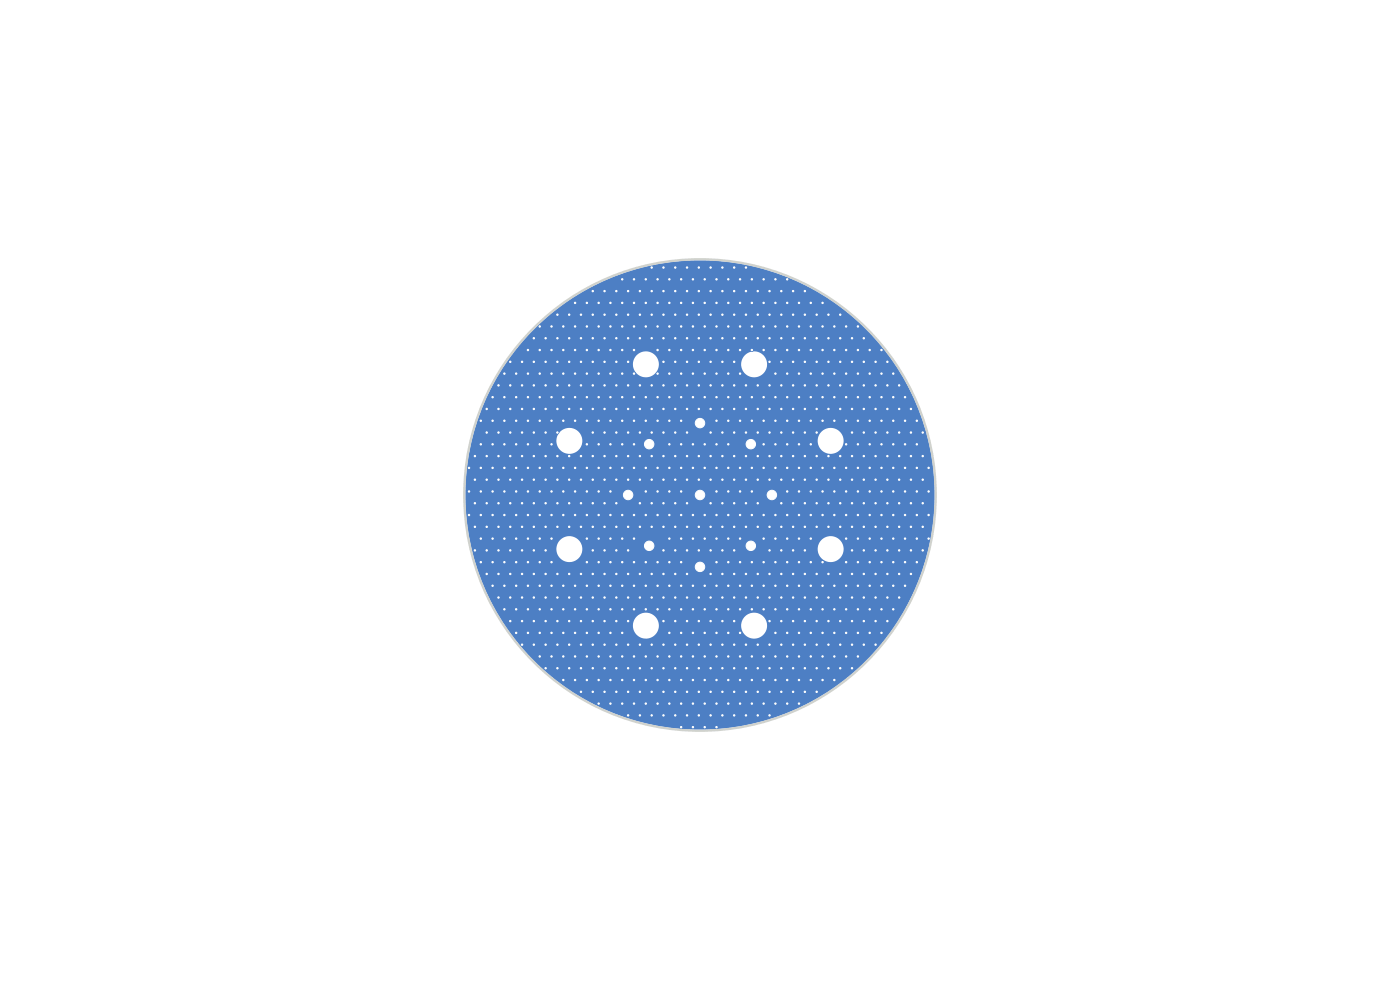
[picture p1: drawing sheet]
<svg xmlns="http://www.w3.org/2000/svg" width="297mm" height="210mm" viewBox="0 0 297 210" stroke-linecap="round" stroke-linejoin="round" font-family="sans-serif">
<g fill="#4d7fc4" stroke="#4d7fc4" stroke-width=".21">
<circle cx="137.7" cy="94.2" r="2"/>
<circle cx="148.5" cy="89.8" r="2"/>
<circle cx="133.3" cy="105" r="2"/>
<circle cx="137.7" cy="115.8" r="2"/>
<circle cx="148.5" cy="120.3" r="2"/>
<circle cx="148.5" cy="105" r="2"/>
<circle cx="159.3" cy="115.8" r="2"/>
<circle cx="163.8" cy="105" r="2"/>
<circle cx="159.3" cy="94.2" r="2"/>
<circle cx="125.8" cy="146.8" r=".3"/>
<circle cx="132" cy="59.3" r=".3"/>
<circle cx="144.5" cy="94.3" r=".3"/>
<circle cx="158.3" cy="121.8" r=".3"/>
<circle cx="129.5" cy="74.3" r=".3"/>
<circle cx="149.5" cy="144.3" r=".3"/>
<circle cx="174.5" cy="109.3" r=".3"/>
<circle cx="128.3" cy="61.8" r=".3"/>
<circle cx="120.8" cy="106.8" r=".3"/>
<circle cx="122" cy="69.3" r=".3"/>
<circle cx="105.8" cy="121.8" r=".3"/>
<circle cx="145.8" cy="126.8" r=".3"/>
<circle cx="130.8" cy="106.8" r=".3"/>
<circle cx="115.8" cy="81.8" r=".3"/>
<circle cx="183.3" cy="96.8" r=".3"/>
<circle cx="117" cy="139.3" r=".3"/>
<circle cx="105.8" cy="91.8" r=".3"/>
<circle cx="140.8" cy="136.8" r=".3"/>
<circle cx="108.3" cy="111.8" r=".3"/>
<circle cx="119.5" cy="84.3" r=".3"/>
<circle cx="175.8" cy="106.8" r=".3"/>
<circle cx="107" cy="89.3" r=".3"/>
<circle cx="155.8" cy="71.8" r=".3"/>
<circle cx="125.8" cy="76.8" r=".3"/>
<circle cx="149.5" cy="99.3" r=".3"/>
<circle cx="122" cy="139.3" r=".3"/>
<circle cx="165.8" cy="96.8" r=".3"/>
<circle cx="135.8" cy="61.8" r=".3"/>
<circle cx="164.5" cy="64.3" r=".3"/>
<circle cx="160.8" cy="91.8" r=".3"/>
<circle cx="143.3" cy="116.8" r=".3"/>
<circle cx="158.3" cy="151.8" r=".3"/>
<circle cx="132" cy="149.3" r=".3"/>
<circle cx="153.3" cy="91.8" r=".3"/>
<circle cx="142" cy="69.3" r=".3"/>
<circle cx="184.5" cy="79.3" r=".3"/>
<circle cx="158.3" cy="111.8" r=".3"/>
<circle cx="140.8" cy="61.8" r=".3"/>
<circle cx="114.5" cy="134.3" r=".3"/>
<circle cx="169.5" cy="79.3" r=".3"/>
<circle cx="140.8" cy="86.8" r=".3"/>
<circle cx="123.3" cy="141.8" r=".3"/>
<circle cx="182" cy="134.3" r=".3"/>
<circle cx="182" cy="84.3" r=".3"/>
<circle cx="114.5" cy="74.3" r=".3"/>
<circle cx="183.3" cy="81.8" r=".3"/>
<circle cx="159.5" cy="64.3" r=".3"/>
<circle cx="160.8" cy="66.8" r=".3"/>
<circle cx="104.5" cy="104.3" r=".3"/>
<circle cx="170.8" cy="126.8" r=".3"/>
<circle cx="128.3" cy="76.8" r=".3"/>
<circle cx="128.3" cy="96.8" r=".3"/>
<circle cx="167" cy="59.3" r=".3"/>
<circle cx="149.5" cy="129.3" r=".3"/>
<circle cx="143.3" cy="61.8" r=".3"/>
<circle cx="193.3" cy="116.8" r=".3"/>
<circle cx="133.3" cy="151.8" r=".3"/>
<circle cx="168.3" cy="121.8" r=".3"/>
<circle cx="149.5" cy="109.3" r=".3"/>
<circle cx="107" cy="79.3" r=".3"/>
<circle cx="178.3" cy="81.8" r=".3"/>
<circle cx="163.3" cy="136.8" r=".3"/>
<circle cx="107" cy="104.3" r=".3"/>
<circle cx="174.5" cy="64.3" r=".3"/>
<circle cx="138.3" cy="126.8" r=".3"/>
<circle cx="188.3" cy="131.8" r=".3"/>
<circle cx="182" cy="69.3" r=".3"/>
<circle cx="192" cy="94.3" r=".3"/>
<circle cx="147" cy="154.3" r=".3"/>
<circle cx="178.3" cy="141.8" r=".3"/>
<circle cx="182" cy="99.3" r=".3"/>
<circle cx="178.3" cy="131.8" r=".3"/>
<circle cx="123.3" cy="66.8" r=".3"/>
<circle cx="128.3" cy="111.8" r=".3"/>
<circle cx="128.3" cy="131.8" r=".3"/>
<circle cx="178.3" cy="106.8" r=".3"/>
<circle cx="138.3" cy="91.8" r=".3"/>
<circle cx="160.8" cy="81.8" r=".3"/>
<circle cx="160.8" cy="126.8" r=".3"/>
<circle cx="103.3" cy="116.8" r=".3"/>
<circle cx="173.3" cy="96.8" r=".3"/>
<circle cx="134.5" cy="109.3" r=".3"/>
<circle cx="150.8" cy="86.8" r=".3"/>
<circle cx="118.3" cy="86.8" r=".3"/>
<circle cx="124.5" cy="64.3" r=".3"/>
<circle cx="124.5" cy="119.3" r=".3"/>
<circle cx="125.8" cy="81.8" r=".3"/>
<circle cx="129.5" cy="94.3" r=".3"/>
<circle cx="120.8" cy="111.8" r=".3"/>
<circle cx="154.5" cy="124.3" r=".3"/>
<circle cx="119.5" cy="79.3" r=".3"/>
<circle cx="152" cy="89.3" r=".3"/>
<circle cx="143.3" cy="131.8" r=".3"/>
<circle cx="167" cy="129.3" r=".3"/>
<circle cx="163.3" cy="76.8" r=".3"/>
<circle cx="125.8" cy="101.8" r=".3"/>
<circle cx="120.8" cy="126.8" r=".3"/>
<circle cx="150.8" cy="126.8" r=".3"/>
<circle cx="149.5" cy="154.3" r=".3"/>
<circle cx="155.8" cy="76.8" r=".3"/>
<circle cx="102" cy="89.3" r=".3"/>
<circle cx="137" cy="59.3" r=".3"/>
<circle cx="147" cy="129.3" r=".3"/>
<circle cx="143.3" cy="146.8" r=".3"/>
<circle cx="150.8" cy="71.8" r=".3"/>
<circle cx="192" cy="119.3" r=".3"/>
<circle cx="172" cy="79.3" r=".3"/>
<circle cx="159.5" cy="74.3" r=".3"/>
<circle cx="145.8" cy="56.8" r=".3"/>
<circle cx="185.8" cy="76.8" r=".3"/>
<circle cx="155.8" cy="66.8" r=".3"/>
<circle cx="143.3" cy="111.8" r=".3"/>
<circle cx="149.5" cy="79.3" r=".3"/>
<circle cx="183.3" cy="101.8" r=".3"/>
<circle cx="185.8" cy="126.8" r=".3"/>
<circle cx="142" cy="94.3" r=".3"/>
<circle cx="120.8" cy="71.8" r=".3"/>
<circle cx="143.3" cy="136.8" r=".3"/>
<circle cx="195.8" cy="96.8" r=".3"/>
<circle cx="114.5" cy="69.3" r=".3"/>
<circle cx="150.8" cy="81.8" r=".3"/>
<circle cx="169.5" cy="99.3" r=".3"/>
<circle cx="189.5" cy="119.3" r=".3"/>
<circle cx="104.5" cy="94.3" r=".3"/>
<circle cx="119.5" cy="139.3" r=".3"/>
<circle cx="138.3" cy="106.8" r=".3"/>
<circle cx="184.5" cy="119.3" r=".3"/>
<circle cx="124.5" cy="89.3" r=".3"/>
<circle cx="153.3" cy="56.8" r=".3"/>
<circle cx="185.8" cy="86.8" r=".3"/>
<circle cx="163.3" cy="61.8" r=".3"/>
<circle cx="108.3" cy="76.8" r=".3"/>
<circle cx="125.8" cy="61.8" r=".3"/>
<circle cx="157" cy="114.3" r=".3"/>
<circle cx="150.8" cy="91.8" r=".3"/>
<circle cx="110.8" cy="136.8" r=".3"/>
<circle cx="138.3" cy="151.8" r=".3"/>
<circle cx="177" cy="104.3" r=".3"/>
<circle cx="180.8" cy="81.8" r=".3"/>
<circle cx="197" cy="104.3" r=".3"/>
<circle cx="139.5" cy="139.3" r=".3"/>
<circle cx="165.8" cy="121.8" r=".3"/>
<circle cx="128.3" cy="126.8" r=".3"/>
<circle cx="110.8" cy="116.8" r=".3"/>
<circle cx="163.3" cy="151.8" r=".3"/>
<circle cx="150.8" cy="116.8" r=".3"/>
<circle cx="169.5" cy="94.3" r=".3"/>
<circle cx="162" cy="94.3" r=".3"/>
<circle cx="153.3" cy="86.8" r=".3"/>
<circle cx="134.5" cy="114.3" r=".3"/>
<circle cx="130.8" cy="101.8" r=".3"/>
<circle cx="182" cy="129.3" r=".3"/>
<circle cx="130.8" cy="66.8" r=".3"/>
<circle cx="165.8" cy="86.8" r=".3"/>
<circle cx="162" cy="139.3" r=".3"/>
<circle cx="169.5" cy="84.3" r=".3"/>
<circle cx="148.3" cy="101.8" r=".3"/>
<circle cx="109.5" cy="79.3" r=".3"/>
<circle cx="169.5" cy="124.3" r=".3"/>
<circle cx="134.5" cy="149.3" r=".3"/>
<circle cx="130.8" cy="126.8" r=".3"/>
<circle cx="119.5" cy="124.3" r=".3"/>
<circle cx="167" cy="94.3" r=".3"/>
<circle cx="148.3" cy="96.8" r=".3"/>
<circle cx="139.5" cy="74.3" r=".3"/>
<circle cx="149.5" cy="124.3" r=".3"/>
<circle cx="157" cy="64.3" r=".3"/>
<circle cx="184.5" cy="109.3" r=".3"/>
<circle cx="182" cy="124.3" r=".3"/>
<circle cx="179.5" cy="114.3" r=".3"/>
<circle cx="144.5" cy="89.3" r=".3"/>
<circle cx="105.8" cy="111.8" r=".3"/>
<circle cx="177" cy="139.3" r=".3"/>
<circle cx="157" cy="139.3" r=".3"/>
<circle cx="139.5" cy="149.3" r=".3"/>
<circle cx="113.3" cy="76.8" r=".3"/>
<circle cx="132" cy="109.3" r=".3"/>
<circle cx="107" cy="114.3" r=".3"/>
<circle cx="174.5" cy="139.3" r=".3"/>
<circle cx="170.8" cy="101.8" r=".3"/>
<circle cx="163.3" cy="141.8" r=".3"/>
<circle cx="147" cy="84.3" r=".3"/>
<circle cx="112" cy="104.3" r=".3"/>
<circle cx="180.8" cy="131.8" r=".3"/>
<circle cx="195.8" cy="116.8" r=".3"/>
<circle cx="114.5" cy="94.3" r=".3"/>
<circle cx="172" cy="99.3" r=".3"/>
<circle cx="138.3" cy="136.8" r=".3"/>
<circle cx="145.8" cy="131.8" r=".3"/>
<circle cx="154.5" cy="139.3" r=".3"/>
<circle cx="177" cy="124.3" r=".3"/>
<circle cx="173.3" cy="101.8" r=".3"/>
<circle cx="132" cy="129.3" r=".3"/>
<circle cx="172" cy="129.3" r=".3"/>
<circle cx="125.8" cy="111.8" r=".3"/>
<circle cx="132" cy="79.3" r=".3"/>
<circle cx="118.3" cy="96.8" r=".3"/>
<circle cx="129.5" cy="134.3" r=".3"/>
<circle cx="170.8" cy="91.8" r=".3"/>
<circle cx="165.8" cy="61.8" r=".3"/>
<circle cx="113.3" cy="86.8" r=".3"/>
<circle cx="153.3" cy="96.8" r=".3"/>
<circle cx="178.3" cy="76.8" r=".3"/>
<circle cx="117" cy="124.3" r=".3"/>
<circle cx="115.8" cy="136.8" r=".3"/>
<circle cx="188.3" cy="121.8" r=".3"/>
<circle cx="184.5" cy="129.3" r=".3"/>
<circle cx="135.8" cy="111.8" r=".3"/>
<circle cx="132" cy="89.3" r=".3"/>
<circle cx="157" cy="144.3" r=".3"/>
<circle cx="182" cy="74.3" r=".3"/>
<circle cx="189.5" cy="99.3" r=".3"/>
<circle cx="168.3" cy="126.8" r=".3"/>
<circle cx="155.8" cy="96.8" r=".3"/>
<circle cx="130.8" cy="111.8" r=".3"/>
<circle cx="135.8" cy="81.8" r=".3"/>
<circle cx="130.8" cy="61.8" r=".3"/>
<circle cx="178.3" cy="96.8" r=".3"/>
<circle cx="157" cy="59.3" r=".3"/>
<circle cx="148.3" cy="66.8" r=".3"/>
<circle cx="133.3" cy="136.8" r=".3"/>
<circle cx="132" cy="134.3" r=".3"/>
<circle cx="129.5" cy="69.3" r=".3"/>
<circle cx="154.5" cy="74.3" r=".3"/>
<circle cx="179.5" cy="129.3" r=".3"/>
<circle cx="158.3" cy="96.8" r=".3"/>
<circle cx="162" cy="69.3" r=".3"/>
<circle cx="135.8" cy="71.8" r=".3"/>
<circle cx="122" cy="64.3" r=".3"/>
<circle cx="174.5" cy="129.3" r=".3"/>
<circle cx="173.3" cy="76.8" r=".3"/>
<circle cx="128.3" cy="66.8" r=".3"/>
<circle cx="117" cy="99.3" r=".3"/>
<circle cx="165.8" cy="126.8" r=".3"/>
<circle cx="107" cy="129.3" r=".3"/>
<circle cx="150.8" cy="76.8" r=".3"/>
<circle cx="189.5" cy="114.3" r=".3"/>
<circle cx="134.5" cy="69.3" r=".3"/>
<circle cx="104.5" cy="84.3" r=".3"/>
<circle cx="117" cy="74.3" r=".3"/>
<circle cx="172" cy="134.3" r=".3"/>
<circle cx="137" cy="129.3" r=".3"/>
<circle cx="155.8" cy="136.8" r=".3"/>
<circle cx="108.3" cy="81.8" r=".3"/>
<circle cx="163.3" cy="126.8" r=".3"/>
<circle cx="158.3" cy="81.8" r=".3"/>
<circle cx="180.8" cy="101.8" r=".3"/>
<circle cx="188.3" cy="116.8" r=".3"/>
<circle cx="140.8" cy="76.8" r=".3"/>
<circle cx="159.5" cy="59.3" r=".3"/>
<circle cx="159.5" cy="149.3" r=".3"/>
<circle cx="129.5" cy="144.3" r=".3"/>
<circle cx="168.3" cy="91.8" r=".3"/>
<circle cx="163.3" cy="111.8" r=".3"/>
<circle cx="127" cy="119.3" r=".3"/>
<circle cx="147" cy="69.3" r=".3"/>
<circle cx="125.8" cy="71.8" r=".3"/>
<circle cx="169.5" cy="64.3" r=".3"/>
<circle cx="152" cy="144.3" r=".3"/>
<circle cx="119.5" cy="134.3" r=".3"/>
<circle cx="144.5" cy="79.3" r=".3"/>
<circle cx="173.3" cy="86.8" r=".3"/>
<circle cx="117" cy="129.3" r=".3"/>
<circle cx="125.8" cy="136.8" r=".3"/>
<circle cx="150.8" cy="101.8" r=".3"/>
<circle cx="117" cy="109.3" r=".3"/>
<circle cx="164.5" cy="144.3" r=".3"/>
<circle cx="137" cy="139.3" r=".3"/>
<circle cx="124.5" cy="74.3" r=".3"/>
<circle cx="127" cy="69.3" r=".3"/>
<circle cx="183.3" cy="111.8" r=".3"/>
<circle cx="168.3" cy="146.8" r=".3"/>
<circle cx="168.3" cy="131.8" r=".3"/>
<circle cx="125.8" cy="106.8" r=".3"/>
<circle cx="137" cy="104.3" r=".3"/>
<circle cx="107" cy="119.3" r=".3"/>
<circle cx="183.3" cy="116.8" r=".3"/>
<circle cx="165.8" cy="101.8" r=".3"/>
<circle cx="124.5" cy="79.3" r=".3"/>
<circle cx="178.3" cy="66.8" r=".3"/>
<circle cx="184.5" cy="74.3" r=".3"/>
<circle cx="128.3" cy="101.8" r=".3"/>
<circle cx="168.3" cy="81.8" r=".3"/>
<circle cx="152" cy="59.3" r=".3"/>
<circle cx="129.5" cy="84.3" r=".3"/>
<circle cx="145.8" cy="151.8" r=".3"/>
<circle cx="125.8" cy="126.8" r=".3"/>
<circle cx="174.5" cy="79.3" r=".3"/>
<circle cx="172" cy="74.3" r=".3"/>
<circle cx="188.3" cy="81.8" r=".3"/>
<circle cx="152" cy="99.3" r=".3"/>
<circle cx="144.5" cy="124.3" r=".3"/>
<circle cx="117" cy="134.3" r=".3"/>
<circle cx="184.5" cy="89.3" r=".3"/>
<circle cx="170.8" cy="141.8" r=".3"/>
<circle cx="140.8" cy="151.8" r=".3"/>
<circle cx="175.8" cy="101.8" r=".3"/>
<circle cx="129.5" cy="114.3" r=".3"/>
<circle cx="123.3" cy="131.8" r=".3"/>
<circle cx="125.8" cy="66.8" r=".3"/>
<circle cx="103.3" cy="86.8" r=".3"/>
<circle cx="134.5" cy="139.3" r=".3"/>
<circle cx="124.5" cy="109.3" r=".3"/>
<circle cx="128.3" cy="136.8" r=".3"/>
<circle cx="127" cy="104.3" r=".3"/>
<circle cx="184.5" cy="134.3" r=".3"/>
<circle cx="183.3" cy="126.8" r=".3"/>
<circle cx="169.5" cy="69.3" r=".3"/>
<circle cx="152" cy="114.3" r=".3"/>
<circle cx="165.8" cy="106.8" r=".3"/>
<circle cx="164.5" cy="74.3" r=".3"/>
<circle cx="162" cy="59.3" r=".3"/>
<circle cx="123.3" cy="121.8" r=".3"/>
<circle cx="143.3" cy="101.8" r=".3"/>
<circle cx="155.8" cy="116.8" r=".3"/>
<circle cx="182" cy="89.3" r=".3"/>
<circle cx="159.5" cy="129.3" r=".3"/>
<circle cx="178.3" cy="126.8" r=".3"/>
<circle cx="150.8" cy="136.8" r=".3"/>
<circle cx="124.5" cy="124.3" r=".3"/>
<circle cx="162" cy="129.3" r=".3"/>
<circle cx="139.5" cy="79.3" r=".3"/>
<circle cx="147" cy="79.3" r=".3"/>
<circle cx="120.8" cy="101.8" r=".3"/>
<circle cx="154.5" cy="59.3" r=".3"/>
<circle cx="160.8" cy="141.8" r=".3"/>
<circle cx="174.5" cy="99.3" r=".3"/>
<circle cx="123.3" cy="101.8" r=".3"/>
<circle cx="192" cy="99.3" r=".3"/>
<circle cx="169.5" cy="109.3" r=".3"/>
<circle cx="162" cy="84.3" r=".3"/>
<circle cx="145.8" cy="121.8" r=".3"/>
<circle cx="102" cy="114.3" r=".3"/>
<circle cx="159.5" cy="124.3" r=".3"/>
<circle cx="165.8" cy="76.8" r=".3"/>
<circle cx="158.3" cy="126.8" r=".3"/>
<circle cx="134.5" cy="89.3" r=".3"/>
<circle cx="188.3" cy="96.8" r=".3"/>
<circle cx="147" cy="144.3" r=".3"/>
<circle cx="125.8" cy="91.8" r=".3"/>
<circle cx="135.8" cy="101.8" r=".3"/>
<circle cx="120.8" cy="96.8" r=".3"/>
<circle cx="189.5" cy="104.3" r=".3"/>
<circle cx="119.5" cy="74.3" r=".3"/>
<circle cx="138.3" cy="56.8" r=".3"/>
<circle cx="177" cy="69.3" r=".3"/>
<circle cx="149.5" cy="59.3" r=".3"/>
<circle cx="122" cy="79.3" r=".3"/>
<circle cx="173.3" cy="71.8" r=".3"/>
<circle cx="148.3" cy="136.8" r=".3"/>
<circle cx="145.8" cy="61.8" r=".3"/>
<circle cx="172" cy="94.3" r=".3"/>
<circle cx="118.3" cy="126.8" r=".3"/>
<circle cx="159.5" cy="69.3" r=".3"/>
<circle cx="182" cy="119.3" r=".3"/>
<circle cx="183.3" cy="136.8" r=".3"/>
<circle cx="149.5" cy="74.3" r=".3"/>
<circle cx="170.8" cy="121.8" r=".3"/>
<circle cx="149.5" cy="139.3" r=".3"/>
<circle cx="180.8" cy="96.8" r=".3"/>
<circle cx="124.5" cy="134.3" r=".3"/>
<circle cx="123.3" cy="146.8" r=".3"/>
<circle cx="109.5" cy="119.3" r=".3"/>
<circle cx="144.5" cy="129.3" r=".3"/>
<circle cx="190.8" cy="101.8" r=".3"/>
<circle cx="153.3" cy="111.8" r=".3"/>
<circle cx="135.8" cy="96.8" r=".3"/>
<circle cx="184.5" cy="99.3" r=".3"/>
<circle cx="187" cy="114.3" r=".3"/>
<circle cx="170.8" cy="86.8" r=".3"/>
<circle cx="160.8" cy="71.8" r=".3"/>
<circle cx="145.8" cy="81.8" r=".3"/>
<circle cx="162" cy="144.3" r=".3"/>
<circle cx="102" cy="109.3" r=".3"/>
<circle cx="192" cy="104.3" r=".3"/>
<circle cx="155.8" cy="121.8" r=".3"/>
<circle cx="110.8" cy="76.8" r=".3"/>
<circle cx="180.8" cy="141.8" r=".3"/>
<circle cx="180.8" cy="116.8" r=".3"/>
<circle cx="105.8" cy="126.8" r=".3"/>
<circle cx="118.3" cy="136.8" r=".3"/>
<circle cx="118.3" cy="141.8" r=".3"/>
<circle cx="183.3" cy="121.8" r=".3"/>
<circle cx="152" cy="64.3" r=".3"/>
<circle cx="163.3" cy="116.8" r=".3"/>
<circle cx="112" cy="124.3" r=".3"/>
<circle cx="163.3" cy="146.8" r=".3"/>
<circle cx="152" cy="69.3" r=".3"/>
<circle cx="155.8" cy="151.8" r=".3"/>
<circle cx="115.8" cy="71.8" r=".3"/>
<circle cx="129.5" cy="139.3" r=".3"/>
<circle cx="112" cy="89.3" r=".3"/>
<circle cx="123.3" cy="136.8" r=".3"/>
<circle cx="133.3" cy="126.8" r=".3"/>
<circle cx="160.8" cy="86.8" r=".3"/>
<circle cx="120.8" cy="131.8" r=".3"/>
<circle cx="157" cy="74.3" r=".3"/>
<circle cx="144.5" cy="99.3" r=".3"/>
<circle cx="143.3" cy="121.8" r=".3"/>
<circle cx="177" cy="79.3" r=".3"/>
<circle cx="190.8" cy="91.8" r=".3"/>
<circle cx="113.3" cy="111.8" r=".3"/>
<circle cx="169.5" cy="144.3" r=".3"/>
<circle cx="142" cy="79.3" r=".3"/>
<circle cx="140.8" cy="106.8" r=".3"/>
<circle cx="124.5" cy="99.3" r=".3"/>
<circle cx="179.5" cy="74.3" r=".3"/>
<circle cx="185.8" cy="96.8" r=".3"/>
<circle cx="159.5" cy="109.3" r=".3"/>
<circle cx="160.8" cy="121.8" r=".3"/>
<circle cx="148.3" cy="71.8" r=".3"/>
<circle cx="152" cy="109.3" r=".3"/>
<circle cx="188.3" cy="76.8" r=".3"/>
<circle cx="110.8" cy="111.8" r=".3"/>
<circle cx="175.8" cy="96.8" r=".3"/>
<circle cx="183.3" cy="71.8" r=".3"/>
<circle cx="180.8" cy="71.8" r=".3"/>
<circle cx="127" cy="114.3" r=".3"/>
<circle cx="144.5" cy="134.3" r=".3"/>
<circle cx="130.8" cy="121.8" r=".3"/>
<circle cx="147" cy="74.3" r=".3"/>
<circle cx="157" cy="84.3" r=".3"/>
<circle cx="147" cy="109.3" r=".3"/>
<circle cx="137" cy="84.3" r=".3"/>
<circle cx="154.5" cy="144.3" r=".3"/>
<circle cx="130.8" cy="116.8" r=".3"/>
<circle cx="158.3" cy="86.8" r=".3"/>
<circle cx="115.8" cy="106.8" r=".3"/>
<circle cx="154.5" cy="114.3" r=".3"/>
<circle cx="138.3" cy="66.8" r=".3"/>
<circle cx="170.8" cy="111.8" r=".3"/>
<circle cx="117" cy="84.3" r=".3"/>
<circle cx="168.3" cy="136.8" r=".3"/>
<circle cx="174.5" cy="104.3" r=".3"/>
<circle cx="118.3" cy="131.8" r=".3"/>
<circle cx="148.3" cy="81.8" r=".3"/>
<circle cx="172" cy="109.3" r=".3"/>
<circle cx="154.5" cy="84.3" r=".3"/>
<circle cx="144.5" cy="109.3" r=".3"/>
<circle cx="170.8" cy="61.8" r=".3"/>
<circle cx="138.3" cy="96.8" r=".3"/>
<circle cx="130.8" cy="96.8" r=".3"/>
<circle cx="115.8" cy="86.8" r=".3"/>
<circle cx="177" cy="99.3" r=".3"/>
<circle cx="168.3" cy="76.8" r=".3"/>
<circle cx="168.3" cy="141.8" r=".3"/>
<circle cx="135.8" cy="91.8" r=".3"/>
<circle cx="167" cy="124.3" r=".3"/>
<circle cx="147" cy="139.3" r=".3"/>
<circle cx="143.3" cy="126.8" r=".3"/>
<circle cx="155.8" cy="111.8" r=".3"/>
<circle cx="175.8" cy="126.8" r=".3"/>
<circle cx="119.5" cy="89.3" r=".3"/>
<circle cx="194.5" cy="109.3" r=".3"/>
<circle cx="123.3" cy="111.8" r=".3"/>
<circle cx="147" cy="134.3" r=".3"/>
<circle cx="114.5" cy="119.3" r=".3"/>
<circle cx="167" cy="79.3" r=".3"/>
<circle cx="172" cy="69.3" r=".3"/>
<circle cx="114.5" cy="114.3" r=".3"/>
<circle cx="134.5" cy="94.3" r=".3"/>
<circle cx="167" cy="64.3" r=".3"/>
<circle cx="122" cy="89.3" r=".3"/>
<circle cx="109.5" cy="129.3" r=".3"/>
<circle cx="134.5" cy="74.3" r=".3"/>
<circle cx="134.5" cy="59.3" r=".3"/>
<circle cx="184.5" cy="84.3" r=".3"/>
<circle cx="187" cy="79.3" r=".3"/>
<circle cx="174.5" cy="69.3" r=".3"/>
<circle cx="180.8" cy="126.8" r=".3"/>
<circle cx="158.3" cy="61.8" r=".3"/>
<circle cx="175.8" cy="81.8" r=".3"/>
<circle cx="189.5" cy="84.3" r=".3"/>
<circle cx="162" cy="64.3" r=".3"/>
<circle cx="109.5" cy="89.3" r=".3"/>
<circle cx="169.5" cy="119.3" r=".3"/>
<circle cx="135.8" cy="136.8" r=".3"/>
<circle cx="108.3" cy="91.8" r=".3"/>
<circle cx="144.5" cy="84.3" r=".3"/>
<circle cx="148.3" cy="86.8" r=".3"/>
<circle cx="177" cy="144.3" r=".3"/>
<circle cx="124.5" cy="114.3" r=".3"/>
<circle cx="128.3" cy="146.8" r=".3"/>
<circle cx="145.8" cy="71.8" r=".3"/>
<circle cx="117" cy="104.3" r=".3"/>
<circle cx="179.5" cy="104.3" r=".3"/>
<circle cx="178.3" cy="111.8" r=".3"/>
<circle cx="193.3" cy="101.8" r=".3"/>
<circle cx="187" cy="134.3" r=".3"/>
<circle cx="192" cy="124.3" r=".3"/>
<circle cx="179.5" cy="109.3" r=".3"/>
<circle cx="188.3" cy="86.8" r=".3"/>
<circle cx="114.5" cy="99.3" r=".3"/>
<circle cx="155.8" cy="146.8" r=".3"/>
<circle cx="164.5" cy="139.3" r=".3"/>
<circle cx="109.5" cy="109.3" r=".3"/>
<circle cx="133.3" cy="131.8" r=".3"/>
<circle cx="107" cy="109.3" r=".3"/>
<circle cx="152" cy="74.3" r=".3"/>
<circle cx="170.8" cy="136.8" r=".3"/>
<circle cx="138.3" cy="111.8" r=".3"/>
<circle cx="137" cy="144.3" r=".3"/>
<circle cx="149.5" cy="64.3" r=".3"/>
<circle cx="195.8" cy="91.8" r=".3"/>
<circle cx="145.8" cy="141.8" r=".3"/>
<circle cx="179.5" cy="89.3" r=".3"/>
<circle cx="167" cy="134.3" r=".3"/>
<circle cx="118.3" cy="91.8" r=".3"/>
<circle cx="149.5" cy="149.3" r=".3"/>
<circle cx="167" cy="139.3" r=".3"/>
<circle cx="169.5" cy="104.3" r=".3"/>
<circle cx="120.8" cy="121.8" r=".3"/>
<circle cx="143.3" cy="141.8" r=".3"/>
<circle cx="100.8" cy="106.8" r=".3"/>
<circle cx="179.5" cy="84.3" r=".3"/>
<circle cx="118.3" cy="111.8" r=".3"/>
<circle cx="164.5" cy="149.3" r=".3"/>
<circle cx="107" cy="84.3" r=".3"/>
<circle cx="114.5" cy="124.3" r=".3"/>
<circle cx="103.3" cy="101.8" r=".3"/>
<circle cx="144.5" cy="69.3" r=".3"/>
<circle cx="154.5" cy="99.3" r=".3"/>
<circle cx="142" cy="84.3" r=".3"/>
<circle cx="164.5" cy="134.3" r=".3"/>
<circle cx="138.3" cy="146.8" r=".3"/>
<circle cx="107" cy="99.3" r=".3"/>
<circle cx="100.8" cy="101.8" r=".3"/>
<circle cx="128.3" cy="141.8" r=".3"/>
<circle cx="189.5" cy="89.3" r=".3"/>
<circle cx="122" cy="74.3" r=".3"/>
<circle cx="172" cy="124.3" r=".3"/>
<circle cx="123.3" cy="86.8" r=".3"/>
<circle cx="150.8" cy="131.8" r=".3"/>
<circle cx="158.3" cy="136.8" r=".3"/>
<circle cx="140.8" cy="116.8" r=".3"/>
<circle cx="164.5" cy="84.3" r=".3"/>
<circle cx="194.5" cy="99.3" r=".3"/>
<circle cx="179.5" cy="124.3" r=".3"/>
<circle cx="158.3" cy="141.8" r=".3"/>
<circle cx="135.8" cy="121.8" r=".3"/>
<circle cx="127" cy="89.3" r=".3"/>
<circle cx="172" cy="84.3" r=".3"/>
<circle cx="182" cy="139.3" r=".3"/>
<circle cx="163.3" cy="121.8" r=".3"/>
<circle cx="169.5" cy="114.3" r=".3"/>
<circle cx="180.8" cy="86.8" r=".3"/>
<circle cx="153.3" cy="81.8" r=".3"/>
<circle cx="123.3" cy="71.8" r=".3"/>
<circle cx="164.5" cy="124.3" r=".3"/>
<circle cx="135.8" cy="146.8" r=".3"/>
<circle cx="110.8" cy="86.8" r=".3"/>
<circle cx="113.3" cy="136.8" r=".3"/>
<circle cx="143.3" cy="66.8" r=".3"/>
<circle cx="133.3" cy="96.8" r=".3"/>
<circle cx="148.3" cy="126.8" r=".3"/>
<circle cx="164.5" cy="99.3" r=".3"/>
<circle cx="117" cy="119.3" r=".3"/>
<circle cx="110.8" cy="101.8" r=".3"/>
<circle cx="143.3" cy="56.8" r=".3"/>
<circle cx="112" cy="79.3" r=".3"/>
<circle cx="168.3" cy="96.8" r=".3"/>
<circle cx="137" cy="99.3" r=".3"/>
<circle cx="137" cy="89.3" r=".3"/>
<circle cx="157" cy="104.3" r=".3"/>
<circle cx="123.3" cy="96.8" r=".3"/>
<circle cx="154.5" cy="109.3" r=".3"/>
<circle cx="165.8" cy="136.8" r=".3"/>
<circle cx="120.8" cy="81.8" r=".3"/>
<circle cx="192" cy="89.3" r=".3"/>
<circle cx="113.3" cy="116.8" r=".3"/>
<circle cx="168.3" cy="101.8" r=".3"/>
<circle cx="152" cy="94.3" r=".3"/>
<circle cx="158.3" cy="71.8" r=".3"/>
<circle cx="155.8" cy="101.8" r=".3"/>
<circle cx="122" cy="124.3" r=".3"/>
<circle cx="144.5" cy="149.3" r=".3"/>
<circle cx="162" cy="109.3" r=".3"/>
<circle cx="115.8" cy="91.8" r=".3"/>
<circle cx="139.5" cy="124.3" r=".3"/>
<circle cx="127" cy="144.3" r=".3"/>
<circle cx="132" cy="124.3" r=".3"/>
<circle cx="128.3" cy="71.8" r=".3"/>
<circle cx="139.5" cy="119.3" r=".3"/>
<circle cx="152" cy="139.3" r=".3"/>
<circle cx="158.3" cy="66.8" r=".3"/>
<circle cx="170.8" cy="131.8" r=".3"/>
<circle cx="133.3" cy="111.8" r=".3"/>
<circle cx="138.3" cy="86.8" r=".3"/>
<circle cx="183.3" cy="106.8" r=".3"/>
<circle cx="189.5" cy="129.3" r=".3"/>
<circle cx="149.5" cy="94.3" r=".3"/>
<circle cx="133.3" cy="81.8" r=".3"/>
<circle cx="100.8" cy="116.8" r=".3"/>
<circle cx="103.3" cy="111.8" r=".3"/>
<circle cx="142" cy="134.3" r=".3"/>
<circle cx="174.5" cy="119.3" r=".3"/>
<circle cx="142" cy="144.3" r=".3"/>
<circle cx="123.3" cy="76.8" r=".3"/>
<circle cx="193.3" cy="121.8" r=".3"/>
<circle cx="145.8" cy="146.8" r=".3"/>
<circle cx="110.8" cy="121.8" r=".3"/>
<circle cx="130.8" cy="81.8" r=".3"/>
<circle cx="195.8" cy="106.8" r=".3"/>
<circle cx="169.5" cy="74.3" r=".3"/>
<circle cx="175.8" cy="141.8" r=".3"/>
<circle cx="183.3" cy="131.8" r=".3"/>
<circle cx="127" cy="139.3" r=".3"/>
<circle cx="112" cy="84.3" r=".3"/>
<circle cx="127" cy="99.3" r=".3"/>
<circle cx="108.3" cy="86.8" r=".3"/>
<circle cx="113.3" cy="91.8" r=".3"/>
<circle cx="162" cy="124.3" r=".3"/>
<circle cx="125.8" cy="96.8" r=".3"/>
<circle cx="140.8" cy="56.8" r=".3"/>
<circle cx="105.8" cy="86.8" r=".3"/>
<circle cx="135.8" cy="126.8" r=".3"/>
<circle cx="108.3" cy="101.8" r=".3"/>
<circle cx="113.3" cy="131.8" r=".3"/>
<circle cx="163.3" cy="71.8" r=".3"/>
<circle cx="189.5" cy="124.3" r=".3"/>
<circle cx="149.5" cy="84.3" r=".3"/>
<circle cx="120.8" cy="136.8" r=".3"/>
<circle cx="138.3" cy="81.8" r=".3"/>
<circle cx="115.8" cy="76.8" r=".3"/>
<circle cx="177" cy="74.3" r=".3"/>
<circle cx="152" cy="104.3" r=".3"/>
<circle cx="144.5" cy="64.3" r=".3"/>
<circle cx="133.3" cy="66.8" r=".3"/>
<circle cx="160.8" cy="106.8" r=".3"/>
<circle cx="189.5" cy="109.3" r=".3"/>
<circle cx="142" cy="104.3" r=".3"/>
<circle cx="153.3" cy="106.8" r=".3"/>
<circle cx="114.5" cy="79.3" r=".3"/>
<circle cx="125.8" cy="116.8" r=".3"/>
<circle cx="154.5" cy="104.3" r=".3"/>
<circle cx="188.3" cy="126.8" r=".3"/>
<circle cx="165.8" cy="91.8" r=".3"/>
<circle cx="113.3" cy="71.8" r=".3"/>
<circle cx="159.5" cy="89.3" r=".3"/>
<circle cx="173.3" cy="111.8" r=".3"/>
<circle cx="103.3" cy="96.8" r=".3"/>
<circle cx="118.3" cy="71.8" r=".3"/>
<circle cx="132" cy="139.3" r=".3"/>
<circle cx="168.3" cy="66.8" r=".3"/>
<circle cx="132" cy="94.3" r=".3"/>
<circle cx="105.8" cy="106.8" r=".3"/>
<circle cx="190.8" cy="106.8" r=".3"/>
<circle cx="137" cy="64.3" r=".3"/>
<circle cx="124.5" cy="84.3" r=".3"/>
<circle cx="114.5" cy="139.3" r=".3"/>
<circle cx="117" cy="79.3" r=".3"/>
<circle cx="192" cy="84.3" r=".3"/>
<circle cx="168.3" cy="61.8" r=".3"/>
<circle cx="120.8" cy="141.8" r=".3"/>
<circle cx="129.5" cy="64.3" r=".3"/>
<circle cx="193.3" cy="106.8" r=".3"/>
<circle cx="175.8" cy="111.8" r=".3"/>
<circle cx="164.5" cy="59.3" r=".3"/>
<circle cx="150.8" cy="111.8" r=".3"/>
<circle cx="175.8" cy="131.8" r=".3"/>
<circle cx="157" cy="79.3" r=".3"/>
<circle cx="189.5" cy="94.3" r=".3"/>
<circle cx="109.5" cy="114.3" r=".3"/>
<circle cx="167" cy="109.3" r=".3"/>
<circle cx="174.5" cy="144.3" r=".3"/>
<circle cx="128.3" cy="106.8" r=".3"/>
<circle cx="155.8" cy="61.8" r=".3"/>
<circle cx="115.8" cy="121.8" r=".3"/>
<circle cx="127" cy="124.3" r=".3"/>
<circle cx="142" cy="129.3" r=".3"/>
<circle cx="150.8" cy="96.8" r=".3"/>
<circle cx="154.5" cy="69.3" r=".3"/>
<circle cx="154.5" cy="129.3" r=".3"/>
<circle cx="150.8" cy="146.8" r=".3"/>
<circle cx="130.8" cy="71.8" r=".3"/>
<circle cx="128.3" cy="86.8" r=".3"/>
<circle cx="155.8" cy="56.8" r=".3"/>
<circle cx="155.8" cy="86.8" r=".3"/>
<circle cx="175.8" cy="66.8" r=".3"/>
<circle cx="110.8" cy="106.8" r=".3"/>
<circle cx="190.8" cy="96.8" r=".3"/>
<circle cx="154.5" cy="89.3" r=".3"/>
<circle cx="170.8" cy="66.8" r=".3"/>
<circle cx="117" cy="94.3" r=".3"/>
<circle cx="175.8" cy="71.8" r=".3"/>
<circle cx="154.5" cy="119.3" r=".3"/>
<circle cx="119.5" cy="69.3" r=".3"/>
<circle cx="164.5" cy="109.3" r=".3"/>
<circle cx="122" cy="134.3" r=".3"/>
<circle cx="127" cy="109.3" r=".3"/>
<circle cx="135.8" cy="66.8" r=".3"/>
<circle cx="188.3" cy="91.8" r=".3"/>
<circle cx="167" cy="104.3" r=".3"/>
<circle cx="142" cy="74.3" r=".3"/>
<circle cx="150.8" cy="141.8" r=".3"/>
<circle cx="139.5" cy="64.3" r=".3"/>
<circle cx="130.8" cy="76.8" r=".3"/>
<circle cx="108.3" cy="131.8" r=".3"/>
<circle cx="123.3" cy="106.8" r=".3"/>
<circle cx="194.5" cy="89.3" r=".3"/>
<circle cx="195.8" cy="111.8" r=".3"/>
<circle cx="122" cy="109.3" r=".3"/>
<circle cx="144.5" cy="139.3" r=".3"/>
<circle cx="120.8" cy="86.8" r=".3"/>
<circle cx="152" cy="149.3" r=".3"/>
<circle cx="124.5" cy="129.3" r=".3"/>
<circle cx="139.5" cy="89.3" r=".3"/>
<circle cx="157" cy="134.3" r=".3"/>
<circle cx="149.5" cy="114.3" r=".3"/>
<circle cx="184.5" cy="94.3" r=".3"/>
<circle cx="165.8" cy="66.8" r=".3"/>
<circle cx="155.8" cy="91.8" r=".3"/>
<circle cx="113.3" cy="101.8" r=".3"/>
<circle cx="165.8" cy="111.8" r=".3"/>
<circle cx="197" cy="109.3" r=".3"/>
<circle cx="135.8" cy="86.8" r=".3"/>
<circle cx="187" cy="94.3" r=".3"/>
<circle cx="140.8" cy="91.8" r=".3"/>
<circle cx="157" cy="119.3" r=".3"/>
<circle cx="109.5" cy="104.3" r=".3"/>
<circle cx="139.5" cy="69.3" r=".3"/>
<circle cx="157" cy="149.3" r=".3"/>
<circle cx="167" cy="89.3" r=".3"/>
<circle cx="137" cy="124.3" r=".3"/>
<circle cx="173.3" cy="141.8" r=".3"/>
<circle cx="114.5" cy="84.3" r=".3"/>
<circle cx="102" cy="119.3" r=".3"/>
<circle cx="142" cy="99.3" r=".3"/>
<circle cx="145.8" cy="96.8" r=".3"/>
<circle cx="182" cy="114.3" r=".3"/>
<circle cx="132" cy="99.3" r=".3"/>
<circle cx="110.8" cy="126.8" r=".3"/>
<circle cx="177" cy="134.3" r=".3"/>
<circle cx="153.3" cy="146.8" r=".3"/>
<circle cx="143.3" cy="151.8" r=".3"/>
<circle cx="150.8" cy="121.8" r=".3"/>
<circle cx="163.3" cy="66.8" r=".3"/>
<circle cx="187" cy="89.3" r=".3"/>
<circle cx="138.3" cy="101.8" r=".3"/>
<circle cx="115.8" cy="101.8" r=".3"/>
<circle cx="114.5" cy="109.3" r=".3"/>
<circle cx="170.8" cy="146.8" r=".3"/>
<circle cx="197" cy="99.3" r=".3"/>
<circle cx="162" cy="119.3" r=".3"/>
<circle cx="142" cy="124.3" r=".3"/>
<circle cx="124.5" cy="94.3" r=".3"/>
<circle cx="158.3" cy="146.8" r=".3"/>
<circle cx="125.8" cy="121.8" r=".3"/>
<circle cx="133.3" cy="116.8" r=".3"/>
<circle cx="163.3" cy="131.8" r=".3"/>
<circle cx="178.3" cy="121.8" r=".3"/>
<circle cx="175.8" cy="136.8" r=".3"/>
<circle cx="140.8" cy="66.8" r=".3"/>
<circle cx="164.5" cy="114.3" r=".3"/>
<circle cx="130.8" cy="86.8" r=".3"/>
<circle cx="122" cy="99.3" r=".3"/>
<circle cx="194.5" cy="104.3" r=".3"/>
<circle cx="127" cy="129.3" r=".3"/>
<circle cx="159.5" cy="104.3" r=".3"/>
<circle cx="150.8" cy="66.8" r=".3"/>
<circle cx="139.5" cy="129.3" r=".3"/>
<circle cx="190.8" cy="111.8" r=".3"/>
<circle cx="102" cy="94.3" r=".3"/>
<circle cx="152" cy="154.3" r=".3"/>
<circle cx="129.5" cy="109.3" r=".3"/>
<circle cx="173.3" cy="81.8" r=".3"/>
<circle cx="169.5" cy="134.3" r=".3"/>
<circle cx="160.8" cy="61.8" r=".3"/>
<circle cx="138.3" cy="121.8" r=".3"/>
<circle cx="125.8" cy="86.8" r=".3"/>
<circle cx="107" cy="94.3" r=".3"/>
<circle cx="159.5" cy="119.3" r=".3"/>
<circle cx="108.3" cy="116.8" r=".3"/>
<circle cx="132" cy="84.3" r=".3"/>
<circle cx="172" cy="144.3" r=".3"/>
<circle cx="102" cy="99.3" r=".3"/>
<circle cx="162" cy="99.3" r=".3"/>
<circle cx="134.5" cy="144.3" r=".3"/>
<circle cx="137" cy="109.3" r=".3"/>
<circle cx="129.5" cy="99.3" r=".3"/>
<circle cx="138.3" cy="61.8" r=".3"/>
<circle cx="183.3" cy="76.8" r=".3"/>
<circle cx="172" cy="89.3" r=".3"/>
<circle cx="140.8" cy="131.8" r=".3"/>
<circle cx="127" cy="79.3" r=".3"/>
<circle cx="153.3" cy="101.8" r=".3"/>
<circle cx="169.5" cy="89.3" r=".3"/>
<circle cx="119.5" cy="144.3" r=".3"/>
<circle cx="130.8" cy="131.8" r=".3"/>
<circle cx="133.3" cy="141.8" r=".3"/>
<circle cx="162" cy="89.3" r=".3"/>
<circle cx="134.5" cy="119.3" r=".3"/>
<circle cx="163.3" cy="91.8" r=".3"/>
<circle cx="124.5" cy="104.3" r=".3"/>
<circle cx="142" cy="114.3" r=".3"/>
<circle cx="122" cy="84.3" r=".3"/>
<circle cx="143.3" cy="76.8" r=".3"/>
<circle cx="190.8" cy="86.8" r=".3"/>
<circle cx="122" cy="104.3" r=".3"/>
<circle cx="148.3" cy="56.8" r=".3"/>
<circle cx="143.3" cy="96.8" r=".3"/>
<circle cx="177" cy="84.3" r=".3"/>
<circle cx="157" cy="99.3" r=".3"/>
<circle cx="153.3" cy="71.8" r=".3"/>
<circle cx="109.5" cy="134.3" r=".3"/>
<circle cx="127" cy="134.3" r=".3"/>
<circle cx="153.3" cy="121.8" r=".3"/>
<circle cx="148.3" cy="146.8" r=".3"/>
<circle cx="195.8" cy="101.8" r=".3"/>
<circle cx="132" cy="119.3" r=".3"/>
<circle cx="173.3" cy="126.8" r=".3"/>
<circle cx="182" cy="79.3" r=".3"/>
<circle cx="187" cy="74.3" r=".3"/>
<circle cx="148.3" cy="61.8" r=".3"/>
<circle cx="188.3" cy="101.8" r=".3"/>
<circle cx="109.5" cy="94.3" r=".3"/>
<circle cx="104.5" cy="124.3" r=".3"/>
<circle cx="153.3" cy="116.8" r=".3"/>
<circle cx="165.8" cy="71.8" r=".3"/>
<circle cx="139.5" cy="104.3" r=".3"/>
<circle cx="104.5" cy="119.3" r=".3"/>
<circle cx="178.3" cy="101.8" r=".3"/>
<circle cx="157" cy="109.3" r=".3"/>
<circle cx="173.3" cy="146.8" r=".3"/>
<circle cx="115.8" cy="131.8" r=".3"/>
<circle cx="113.3" cy="96.8" r=".3"/>
<circle cx="112" cy="74.3" r=".3"/>
<circle cx="139.5" cy="99.3" r=".3"/>
<circle cx="103.3" cy="121.8" r=".3"/>
<circle cx="179.5" cy="79.3" r=".3"/>
<circle cx="164.5" cy="129.3" r=".3"/>
<circle cx="104.5" cy="99.3" r=".3"/>
<circle cx="174.5" cy="84.3" r=".3"/>
<circle cx="105.8" cy="96.8" r=".3"/>
<circle cx="129.5" cy="89.3" r=".3"/>
<circle cx="119.5" cy="109.3" r=".3"/>
<circle cx="122" cy="129.3" r=".3"/>
<circle cx="157" cy="69.3" r=".3"/>
<circle cx="175.8" cy="86.8" r=".3"/>
<circle cx="172" cy="64.3" r=".3"/>
<circle cx="115.8" cy="141.8" r=".3"/>
<circle cx="184.5" cy="104.3" r=".3"/>
<circle cx="129.5" cy="119.3" r=".3"/>
<circle cx="127" cy="149.3" r=".3"/>
<circle cx="113.3" cy="121.8" r=".3"/>
<circle cx="112" cy="129.3" r=".3"/>
<circle cx="149.5" cy="134.3" r=".3"/>
<circle cx="165.8" cy="146.8" r=".3"/>
<circle cx="140.8" cy="141.8" r=".3"/>
<circle cx="174.5" cy="89.3" r=".3"/>
<circle cx="168.3" cy="111.8" r=".3"/>
<circle cx="127" cy="64.3" r=".3"/>
<circle cx="157" cy="89.3" r=".3"/>
<circle cx="155.8" cy="106.8" r=".3"/>
<circle cx="163.3" cy="81.8" r=".3"/>
<circle cx="135.8" cy="151.8" r=".3"/>
<circle cx="165.8" cy="141.8" r=".3"/>
<circle cx="142" cy="139.3" r=".3"/>
<circle cx="112" cy="114.3" r=".3"/>
<circle cx="183.3" cy="91.8" r=".3"/>
<circle cx="174.5" cy="134.3" r=".3"/>
<circle cx="148.3" cy="131.8" r=".3"/>
<circle cx="134.5" cy="124.3" r=".3"/>
<circle cx="127" cy="74.3" r=".3"/>
<circle cx="102" cy="104.3" r=".3"/>
<circle cx="180.8" cy="111.8" r=".3"/>
<circle cx="162" cy="149.3" r=".3"/>
<circle cx="147" cy="149.3" r=".3"/>
<circle cx="153.3" cy="136.8" r=".3"/>
<circle cx="185.8" cy="81.8" r=".3"/>
<circle cx="155.8" cy="126.8" r=".3"/>
<circle cx="118.3" cy="121.8" r=".3"/>
<circle cx="148.3" cy="111.8" r=".3"/>
<circle cx="137" cy="69.3" r=".3"/>
<circle cx="145.8" cy="66.8" r=".3"/>
<circle cx="144.5" cy="144.3" r=".3"/>
<circle cx="182" cy="109.3" r=".3"/>
<circle cx="118.3" cy="81.8" r=".3"/>
<circle cx="112" cy="99.3" r=".3"/>
<circle cx="185.8" cy="121.8" r=".3"/>
<circle cx="150.8" cy="61.8" r=".3"/>
<circle cx="145.8" cy="106.8" r=".3"/>
<circle cx="142" cy="64.3" r=".3"/>
<circle cx="170.8" cy="106.8" r=".3"/>
<circle cx="134.5" cy="84.3" r=".3"/>
<circle cx="174.5" cy="124.3" r=".3"/>
<circle cx="128.3" cy="91.8" r=".3"/>
<circle cx="143.3" cy="106.8" r=".3"/>
<circle cx="133.3" cy="61.8" r=".3"/>
<circle cx="190.8" cy="126.8" r=".3"/>
<circle cx="145.8" cy="111.8" r=".3"/>
<circle cx="133.3" cy="121.8" r=".3"/>
<circle cx="147" cy="59.3" r=".3"/>
<circle cx="185.8" cy="101.8" r=".3"/>
<circle cx="130.8" cy="146.8" r=".3"/>
<circle cx="168.3" cy="106.8" r=".3"/>
<circle cx="117" cy="69.3" r=".3"/>
<circle cx="133.3" cy="71.8" r=".3"/>
<circle cx="187" cy="109.3" r=".3"/>
<circle cx="182" cy="94.3" r=".3"/>
<circle cx="144.5" cy="74.3" r=".3"/>
<circle cx="158.3" cy="91.8" r=".3"/>
<circle cx="130.8" cy="141.8" r=".3"/>
<circle cx="154.5" cy="134.3" r=".3"/>
<circle cx="115.8" cy="96.8" r=".3"/>
<circle cx="175.8" cy="121.8" r=".3"/>
<circle cx="104.5" cy="89.3" r=".3"/>
<circle cx="185.8" cy="131.8" r=".3"/>
<circle cx="144.5" cy="154.3" r=".3"/>
<circle cx="127" cy="84.3" r=".3"/>
<circle cx="99.5" cy="99.3" r=".3"/>
<circle cx="152" cy="119.3" r=".3"/>
<circle cx="153.3" cy="76.8" r=".3"/>
<circle cx="172" cy="104.3" r=".3"/>
<circle cx="142" cy="89.3" r=".3"/>
<circle cx="167" cy="69.3" r=".3"/>
<circle cx="172" cy="139.3" r=".3"/>
<circle cx="130.8" cy="91.8" r=".3"/>
<circle cx="100.8" cy="111.8" r=".3"/>
<circle cx="114.5" cy="89.3" r=".3"/>
<circle cx="142" cy="149.3" r=".3"/>
<circle cx="132" cy="114.3" r=".3"/>
<circle cx="139.5" cy="84.3" r=".3"/>
<circle cx="138.3" cy="71.8" r=".3"/>
<circle cx="138.3" cy="141.8" r=".3"/>
<circle cx="142" cy="109.3" r=".3"/>
<circle cx="108.3" cy="121.8" r=".3"/>
<circle cx="132" cy="74.3" r=".3"/>
<circle cx="178.3" cy="86.8" r=".3"/>
<circle cx="185.8" cy="106.8" r=".3"/>
<circle cx="177" cy="109.3" r=".3"/>
<circle cx="164.5" cy="69.3" r=".3"/>
<circle cx="119.5" cy="129.3" r=".3"/>
<circle cx="115.8" cy="116.8" r=".3"/>
<circle cx="159.5" cy="139.3" r=".3"/>
<circle cx="142" cy="119.3" r=".3"/>
<circle cx="165.8" cy="116.8" r=".3"/>
<circle cx="187" cy="99.3" r=".3"/>
<circle cx="159.5" cy="99.3" r=".3"/>
<circle cx="118.3" cy="66.8" r=".3"/>
<circle cx="192" cy="114.3" r=".3"/>
<circle cx="120.8" cy="66.8" r=".3"/>
<circle cx="128.3" cy="81.8" r=".3"/>
<circle cx="152" cy="134.3" r=".3"/>
<circle cx="192" cy="109.3" r=".3"/>
<circle cx="114.5" cy="129.3" r=".3"/>
<circle cx="185.8" cy="136.8" r=".3"/>
<circle cx="129.5" cy="149.3" r=".3"/>
<circle cx="119.5" cy="99.3" r=".3"/>
<circle cx="178.3" cy="71.8" r=".3"/>
<circle cx="153.3" cy="126.8" r=".3"/>
<circle cx="123.3" cy="126.8" r=".3"/>
<circle cx="167" cy="99.3" r=".3"/>
<circle cx="119.5" cy="104.3" r=".3"/>
<circle cx="144.5" cy="119.3" r=".3"/>
<circle cx="110.8" cy="91.8" r=".3"/>
<circle cx="193.3" cy="91.8" r=".3"/>
<circle cx="165.8" cy="81.8" r=".3"/>
<circle cx="194.5" cy="94.3" r=".3"/>
<circle cx="109.5" cy="124.3" r=".3"/>
<circle cx="129.5" cy="79.3" r=".3"/>
<circle cx="155.8" cy="141.8" r=".3"/>
<circle cx="160.8" cy="136.8" r=".3"/>
<circle cx="125.8" cy="141.8" r=".3"/>
<circle cx="114.5" cy="104.3" r=".3"/>
<circle cx="194.5" cy="119.3" r=".3"/>
<circle cx="187" cy="104.3" r=".3"/>
<circle cx="152" cy="129.3" r=".3"/>
<circle cx="133.3" cy="101.8" r=".3"/>
<circle cx="148.3" cy="141.8" r=".3"/>
<circle cx="173.3" cy="66.8" r=".3"/>
<circle cx="177" cy="89.3" r=".3"/>
<circle cx="154.5" cy="94.3" r=".3"/>
<circle cx="117" cy="114.3" r=".3"/>
<circle cx="133.3" cy="146.8" r=".3"/>
<circle cx="184.5" cy="114.3" r=".3"/>
<circle cx="180.8" cy="91.8" r=".3"/>
<circle cx="145.8" cy="76.8" r=".3"/>
<circle cx="163.3" cy="101.8" r=".3"/>
<circle cx="128.3" cy="116.8" r=".3"/>
<circle cx="160.8" cy="111.8" r=".3"/>
<circle cx="168.3" cy="116.8" r=".3"/>
<circle cx="137" cy="149.3" r=".3"/>
<circle cx="140.8" cy="96.8" r=".3"/>
<circle cx="164.5" cy="89.3" r=".3"/>
<circle cx="147" cy="64.3" r=".3"/>
<circle cx="180.8" cy="76.8" r=".3"/>
<circle cx="168.3" cy="71.8" r=".3"/>
<circle cx="190.8" cy="116.8" r=".3"/>
<circle cx="112" cy="134.3" r=".3"/>
<circle cx="169.5" cy="129.3" r=".3"/>
<circle cx="190.8" cy="81.8" r=".3"/>
<circle cx="160.8" cy="146.8" r=".3"/>
<circle cx="160.8" cy="151.8" r=".3"/>
<circle cx="132" cy="144.3" r=".3"/>
<circle cx="187" cy="124.3" r=".3"/>
<circle cx="124.5" cy="139.3" r=".3"/>
<circle cx="185.8" cy="116.8" r=".3"/>
<circle cx="147" cy="114.3" r=".3"/>
<circle cx="110.8" cy="81.8" r=".3"/>
<circle cx="104.5" cy="114.3" r=".3"/>
<circle cx="137" cy="119.3" r=".3"/>
<circle cx="145.8" cy="136.8" r=".3"/>
<circle cx="120.8" cy="76.8" r=".3"/>
<circle cx="160.8" cy="101.8" r=".3"/>
<circle cx="112" cy="94.3" r=".3"/>
<circle cx="165.8" cy="131.8" r=".3"/>
<circle cx="103.3" cy="106.8" r=".3"/>
<circle cx="154.5" cy="149.3" r=".3"/>
<circle cx="140.8" cy="121.8" r=".3"/>
<circle cx="158.3" cy="56.8" r=".3"/>
<circle cx="185.8" cy="111.8" r=".3"/>
<circle cx="99.5" cy="104.3" r=".3"/>
<circle cx="189.5" cy="79.3" r=".3"/>
<circle cx="193.3" cy="96.8" r=".3"/>
<circle cx="148.3" cy="116.8" r=".3"/>
<circle cx="133.3" cy="91.8" r=".3"/>
<circle cx="158.3" cy="101.8" r=".3"/>
<circle cx="108.3" cy="106.8" r=".3"/>
<circle cx="130.8" cy="136.8" r=".3"/>
<circle cx="139.5" cy="144.3" r=".3"/>
<circle cx="167" cy="114.3" r=".3"/>
<circle cx="194.5" cy="114.3" r=".3"/>
<circle cx="179.5" cy="99.3" r=".3"/>
<circle cx="174.5" cy="74.3" r=".3"/>
<circle cx="154.5" cy="79.3" r=".3"/>
<circle cx="129.5" cy="104.3" r=".3"/>
<circle cx="180.8" cy="121.8" r=".3"/>
<circle cx="125.8" cy="131.8" r=".3"/>
<circle cx="132" cy="69.3" r=".3"/>
<circle cx="118.3" cy="76.8" r=".3"/>
<circle cx="170.8" cy="71.8" r=".3"/>
<circle cx="107" cy="124.3" r=".3"/>
<circle cx="132" cy="64.3" r=".3"/>
<circle cx="140.8" cy="81.8" r=".3"/>
<circle cx="105.8" cy="116.8" r=".3"/>
<circle cx="147" cy="94.3" r=".3"/>
<circle cx="113.3" cy="126.8" r=".3"/>
<circle cx="170.8" cy="96.8" r=".3"/>
<circle cx="170.8" cy="116.8" r=".3"/>
<circle cx="149.5" cy="69.3" r=".3"/>
<circle cx="178.3" cy="136.8" r=".3"/>
<circle cx="127" cy="94.3" r=".3"/>
<circle cx="104.5" cy="109.3" r=".3"/>
<circle cx="167" cy="119.3" r=".3"/>
<circle cx="159.5" cy="84.3" r=".3"/>
<circle cx="163.3" cy="96.8" r=".3"/>
<circle cx="135.8" cy="141.8" r=".3"/>
<circle cx="190.8" cy="121.8" r=".3"/>
<circle cx="144.5" cy="114.3" r=".3"/>
<circle cx="167" cy="144.3" r=".3"/>
<circle cx="123.3" cy="81.8" r=".3"/>
<circle cx="172" cy="114.3" r=".3"/>
<circle cx="100.8" cy="96.8" r=".3"/>
<circle cx="105.8" cy="101.8" r=".3"/>
<circle cx="170.8" cy="76.8" r=".3"/>
<circle cx="145.8" cy="91.8" r=".3"/>
<circle cx="163.3" cy="86.8" r=".3"/>
<circle cx="187" cy="119.3" r=".3"/>
<circle cx="99.5" cy="109.3" r=".3"/>
<circle cx="150.8" cy="56.8" r=".3"/>
<circle cx="157" cy="124.3" r=".3"/>
<circle cx="118.3" cy="101.8" r=".3"/>
<circle cx="154.5" cy="64.3" r=".3"/>
<circle cx="153.3" cy="131.8" r=".3"/>
<circle cx="118.3" cy="106.8" r=".3"/>
<circle cx="187" cy="129.3" r=".3"/>
<circle cx="128.3" cy="121.8" r=".3"/>
<circle cx="169.5" cy="149.3" r=".3"/>
<circle cx="197" cy="114.3" r=".3"/>
<circle cx="164.5" cy="94.3" r=".3"/>
<circle cx="148.3" cy="151.8" r=".3"/>
<circle cx="115.8" cy="111.8" r=".3"/>
<circle cx="164.5" cy="79.3" r=".3"/>
<circle cx="170.8" cy="81.8" r=".3"/>
<circle cx="177" cy="129.3" r=".3"/>
<circle cx="173.3" cy="121.8" r=".3"/>
<circle cx="139.5" cy="59.3" r=".3"/>
<circle cx="187" cy="84.3" r=".3"/>
<circle cx="167" cy="84.3" r=".3"/>
<circle cx="152" cy="124.3" r=".3"/>
<circle cx="172" cy="119.3" r=".3"/>
<circle cx="155.8" cy="81.8" r=".3"/>
<circle cx="173.3" cy="136.8" r=".3"/>
<circle cx="180.8" cy="106.8" r=".3"/>
<circle cx="129.5" cy="129.3" r=".3"/>
<circle cx="153.3" cy="66.8" r=".3"/>
<circle cx="144.5" cy="104.3" r=".3"/>
<circle cx="133.3" cy="76.8" r=".3"/>
<circle cx="103.3" cy="91.8" r=".3"/>
<circle cx="150.8" cy="106.8" r=".3"/>
<circle cx="150.8" cy="151.8" r=".3"/>
<circle cx="109.5" cy="99.3" r=".3"/>
<circle cx="134.5" cy="129.3" r=".3"/>
<circle cx="140.8" cy="71.8" r=".3"/>
<circle cx="122" cy="144.3" r=".3"/>
<circle cx="105.8" cy="81.8" r=".3"/>
<circle cx="173.3" cy="131.8" r=".3"/>
<circle cx="193.3" cy="111.8" r=".3"/>
<circle cx="113.3" cy="81.8" r=".3"/>
<circle cx="134.5" cy="79.3" r=".3"/>
<circle cx="153.3" cy="61.8" r=".3"/>
<circle cx="179.5" cy="119.3" r=".3"/>
<circle cx="109.5" cy="84.3" r=".3"/>
<circle cx="185.8" cy="91.8" r=".3"/>
<circle cx="183.3" cy="86.8" r=".3"/>
<circle cx="162" cy="114.3" r=".3"/>
<circle cx="147" cy="124.3" r=".3"/>
<circle cx="115.8" cy="126.8" r=".3"/>
<circle cx="135.8" cy="106.8" r=".3"/>
<circle cx="145.8" cy="116.8" r=".3"/>
<circle cx="139.5" cy="109.3" r=".3"/>
<circle cx="184.5" cy="124.3" r=".3"/>
<circle cx="162" cy="74.3" r=".3"/>
<circle cx="180.8" cy="136.8" r=".3"/>
<circle cx="129.5" cy="124.3" r=".3"/>
<circle cx="110.8" cy="131.8" r=".3"/>
<circle cx="179.5" cy="69.3" r=".3"/>
<circle cx="160.8" cy="96.8" r=".3"/>
<circle cx="108.3" cy="126.8" r=".3"/>
<circle cx="140.8" cy="111.8" r=".3"/>
<circle cx="175.8" cy="76.8" r=".3"/>
<circle cx="124.5" cy="69.3" r=".3"/>
<circle cx="182" cy="104.3" r=".3"/>
<circle cx="179.5" cy="94.3" r=".3"/>
<circle cx="168.3" cy="86.8" r=".3"/>
<circle cx="152" cy="84.3" r=".3"/>
<circle cx="145.8" cy="86.8" r=".3"/>
<circle cx="124.5" cy="144.3" r=".3"/>
<circle cx="188.3" cy="111.8" r=".3"/>
<circle cx="140.8" cy="126.8" r=".3"/>
<circle cx="108.3" cy="96.8" r=".3"/>
<circle cx="145.8" cy="101.8" r=".3"/>
<circle cx="167" cy="74.3" r=".3"/>
<circle cx="112" cy="109.3" r=".3"/>
<circle cx="134.5" cy="99.3" r=".3"/>
<circle cx="164.5" cy="119.3" r=".3"/>
<circle cx="153.3" cy="141.8" r=".3"/>
<circle cx="110.8" cy="96.8" r=".3"/>
<circle cx="144.5" cy="59.3" r=".3"/>
<circle cx="140.8" cy="101.8" r=".3"/>
<circle cx="157" cy="129.3" r=".3"/>
<circle cx="143.3" cy="81.8" r=".3"/>
<circle cx="134.5" cy="64.3" r=".3"/>
<circle cx="143.3" cy="91.8" r=".3"/>
<circle cx="148.3" cy="76.8" r=".3"/>
<circle cx="173.3" cy="91.8" r=".3"/>
<circle cx="152" cy="79.3" r=".3"/>
<circle cx="112" cy="119.3" r=".3"/>
<circle cx="158.3" cy="106.8" r=".3"/>
<circle cx="153.3" cy="151.8" r=".3"/>
<circle cx="169.5" cy="139.3" r=".3"/>
<circle cx="193.3" cy="86.8" r=".3"/>
<circle cx="159.5" cy="144.3" r=".3"/>
<circle cx="167" cy="149.3" r=".3"/>
<circle cx="142" cy="59.3" r=".3"/>
<circle cx="179.5" cy="134.3" r=".3"/>
<circle cx="188.3" cy="106.8" r=".3"/>
<circle cx="143.3" cy="86.8" r=".3"/>
<circle cx="155.8" cy="131.8" r=".3"/>
<circle cx="140.8" cy="146.8" r=".3"/>
<circle cx="179.5" cy="139.3" r=".3"/>
<circle cx="117" cy="89.3" r=".3"/>
<circle cx="133.3" cy="86.8" r=".3"/>
<circle cx="173.3" cy="106.8" r=".3"/>
<circle cx="147" cy="99.3" r=".3"/>
<circle cx="113.3" cy="106.8" r=".3"/>
<circle cx="143.3" cy="71.8" r=".3"/>
</g>
<path d="M112.8 70.3a49.8 49.8 0 0 1 72.9 1.5 49.8 49.8 0 0 1-6.8 72.6 49.8 49.8 0 0 1-71.9-11.8h27.3v.3a2.75 2.75 0 0 0 2.9 2.6 2.75 2.75 0 0 0 2.6-2.9h17.4v.3a2.75 2.75 0 0 0 4.2 2.2 2.75 2.75 0 0 0 0-4.7 2.75 2.75 0 0 0-4.2 2.2h-17.4l-.1-.3a2.75 2.75 0 0 0-2.8-2.3 2.75 2.75 0 0 0-2.6 2.6h-27.3l-.3-.5a49.7 49.7 0 0 1-6.7-15.8h18v.3a2.75 2.75 0 0 0 2.9 2.6 2.75 2.75 0 0 0 2.6-2.9h50v.3a2.75 2.75 0 0 0 4.1 2.2 2.75 2.75 0 0 0 0-4.7 2.75 2.75 0 0 0-4.1 2.2h-50v-.3a2.75 2.75 0 0 0-2.9-2.3 2.75 2.75 0 0 0-2.6 2.6h-18l-.2-.9a49.8 49.8 0 0 1 .3-22h17.9v.3a2.75 2.75 0 0 0 2.9 2.6 2.75 2.75 0 0 0 2.6-2.9h50v.3a2.75 2.75 0 0 0 4.1 2.2 2.75 2.75 0 0 0 0-4.7 2.75 2.75 0 0 0-4.1 2.2h-50v-.3a2.75 2.75 0 0 0-2.9-2.3 2.75 2.75 0 0 0-2.6 2.6h-17.9v-.2a49.7 49.7 0 0 1 7.1-16.1h27.1v.3a2.75 2.75 0 0 0 2.9 2.6 2.75 2.75 0 0 0 2.6-2.9h17.4v.3a2.75 2.75 0 0 0 4.2 2.2 2.75 2.75 0 0 0 0-4.7 2.75 2.75 0 0 0-4.2 2.2h-17.4l-.1-.3a2.75 2.75 0 0 0-2.8-2.3 2.75 2.75 0 0 0-2.6 2.6h-27.1l2.8-3.7z" fill="#4d7fc4"/>
<circle cx="148.5" cy="105" r="50" fill="none" stroke="#d0d2cd" stroke-width=".5"/>
<g fill="#fff" stroke="#fff" stroke-width=".21">
<circle cx="125.8" cy="146.8" r=".15"/>
<circle cx="132" cy="59.3" r=".15"/>
<circle cx="144.5" cy="94.3" r=".15"/>
<circle cx="158.3" cy="121.8" r=".15"/>
<circle cx="129.5" cy="74.3" r=".15"/>
<circle cx="149.5" cy="144.3" r=".15"/>
<circle cx="174.5" cy="109.3" r=".15"/>
<circle cx="128.3" cy="61.8" r=".15"/>
<circle cx="120.8" cy="106.8" r=".15"/>
<circle cx="122" cy="69.3" r=".15"/>
<circle cx="105.8" cy="121.8" r=".15"/>
<circle cx="145.8" cy="126.8" r=".15"/>
<circle cx="130.8" cy="106.8" r=".15"/>
<circle cx="115.8" cy="81.8" r=".15"/>
<circle cx="183.3" cy="96.8" r=".15"/>
<circle cx="117" cy="139.3" r=".15"/>
<circle cx="105.8" cy="91.8" r=".15"/>
<circle cx="140.8" cy="136.8" r=".15"/>
<circle cx="108.3" cy="111.8" r=".15"/>
<circle cx="119.5" cy="84.3" r=".15"/>
<circle cx="175.8" cy="106.8" r=".15"/>
<circle cx="107" cy="89.3" r=".15"/>
<circle cx="155.8" cy="71.8" r=".15"/>
<circle cx="125.8" cy="76.8" r=".15"/>
<circle cx="149.5" cy="99.3" r=".15"/>
<circle cx="122" cy="139.3" r=".15"/>
<circle cx="165.8" cy="96.8" r=".15"/>
<circle cx="135.8" cy="61.8" r=".15"/>
<circle cx="164.5" cy="64.3" r=".15"/>
<circle cx="160.8" cy="91.8" r=".15"/>
<circle cx="143.3" cy="116.8" r=".15"/>
<circle cx="158.3" cy="151.8" r=".15"/>
<circle cx="132" cy="149.3" r=".15"/>
<circle cx="153.3" cy="91.8" r=".15"/>
<circle cx="142" cy="69.3" r=".15"/>
<circle cx="184.5" cy="79.3" r=".15"/>
<circle cx="158.3" cy="111.8" r=".15"/>
<circle cx="140.8" cy="61.8" r=".15"/>
<circle cx="114.5" cy="134.3" r=".15"/>
<circle cx="169.5" cy="79.3" r=".15"/>
<circle cx="140.8" cy="86.8" r=".15"/>
<circle cx="123.3" cy="141.8" r=".15"/>
<circle cx="182" cy="134.3" r=".15"/>
<circle cx="182" cy="84.3" r=".15"/>
<circle cx="114.5" cy="74.3" r=".15"/>
<circle cx="183.3" cy="81.8" r=".15"/>
<circle cx="159.5" cy="64.3" r=".15"/>
<circle cx="160.8" cy="66.8" r=".15"/>
<circle cx="104.5" cy="104.3" r=".15"/>
<circle cx="170.8" cy="126.8" r=".15"/>
<circle cx="128.3" cy="76.8" r=".15"/>
<circle cx="128.3" cy="96.8" r=".15"/>
<circle cx="167" cy="59.3" r=".15"/>
<circle cx="149.5" cy="129.3" r=".15"/>
<circle cx="143.3" cy="61.8" r=".15"/>
<circle cx="193.3" cy="116.8" r=".15"/>
<circle cx="133.3" cy="151.8" r=".15"/>
<circle cx="168.3" cy="121.8" r=".15"/>
<circle cx="149.5" cy="109.3" r=".15"/>
<circle cx="107" cy="79.3" r=".15"/>
<circle cx="178.3" cy="81.8" r=".15"/>
<circle cx="163.3" cy="136.8" r=".15"/>
<circle cx="107" cy="104.3" r=".15"/>
<circle cx="174.5" cy="64.3" r=".15"/>
<circle cx="138.3" cy="126.8" r=".15"/>
<circle cx="188.3" cy="131.8" r=".15"/>
<circle cx="182" cy="69.3" r=".15"/>
<circle cx="192" cy="94.3" r=".15"/>
<circle cx="147" cy="154.3" r=".15"/>
<circle cx="178.3" cy="141.8" r=".15"/>
<circle cx="182" cy="99.3" r=".15"/>
<circle cx="178.3" cy="131.8" r=".15"/>
<circle cx="123.3" cy="66.8" r=".15"/>
<circle cx="128.3" cy="111.8" r=".15"/>
<circle cx="128.3" cy="131.8" r=".15"/>
<circle cx="178.3" cy="106.8" r=".15"/>
<circle cx="138.3" cy="91.8" r=".15"/>
<circle cx="160.8" cy="81.8" r=".15"/>
<circle cx="160.8" cy="126.8" r=".15"/>
<circle cx="103.3" cy="116.8" r=".15"/>
<circle cx="173.3" cy="96.8" r=".15"/>
<circle cx="134.5" cy="109.3" r=".15"/>
<circle cx="150.8" cy="86.8" r=".15"/>
<circle cx="118.3" cy="86.8" r=".15"/>
<circle cx="124.5" cy="64.3" r=".15"/>
<circle cx="124.5" cy="119.3" r=".15"/>
<circle cx="125.8" cy="81.8" r=".15"/>
<circle cx="129.5" cy="94.3" r=".15"/>
<circle cx="120.8" cy="111.8" r=".15"/>
<circle cx="154.5" cy="124.3" r=".15"/>
<circle cx="119.5" cy="79.3" r=".15"/>
<circle cx="152" cy="89.3" r=".15"/>
<circle cx="143.3" cy="131.8" r=".15"/>
<circle cx="167" cy="129.3" r=".15"/>
<circle cx="163.3" cy="76.8" r=".15"/>
<circle cx="125.8" cy="101.8" r=".15"/>
<circle cx="120.8" cy="126.8" r=".15"/>
<circle cx="150.8" cy="126.8" r=".15"/>
<circle cx="149.5" cy="154.3" r=".15"/>
<circle cx="155.8" cy="76.8" r=".15"/>
<circle cx="102" cy="89.3" r=".15"/>
<circle cx="137" cy="59.3" r=".15"/>
<circle cx="147" cy="129.3" r=".15"/>
<circle cx="143.3" cy="146.8" r=".15"/>
<circle cx="150.8" cy="71.8" r=".15"/>
<circle cx="192" cy="119.3" r=".15"/>
<circle cx="172" cy="79.3" r=".15"/>
<circle cx="159.5" cy="74.3" r=".15"/>
<circle cx="145.8" cy="56.8" r=".15"/>
<circle cx="185.8" cy="76.8" r=".15"/>
<circle cx="155.8" cy="66.8" r=".15"/>
<circle cx="143.3" cy="111.8" r=".15"/>
<circle cx="149.5" cy="79.3" r=".15"/>
<circle cx="183.3" cy="101.8" r=".15"/>
<circle cx="185.8" cy="126.8" r=".15"/>
<circle cx="142" cy="94.3" r=".15"/>
<circle cx="120.8" cy="71.8" r=".15"/>
<circle cx="143.3" cy="136.8" r=".15"/>
<circle cx="195.8" cy="96.8" r=".15"/>
<circle cx="114.5" cy="69.3" r=".15"/>
<circle cx="150.8" cy="81.8" r=".15"/>
<circle cx="169.5" cy="99.3" r=".15"/>
<circle cx="189.5" cy="119.3" r=".15"/>
<circle cx="104.5" cy="94.3" r=".15"/>
<circle cx="119.5" cy="139.3" r=".15"/>
<circle cx="138.3" cy="106.8" r=".15"/>
<circle cx="184.5" cy="119.3" r=".15"/>
<circle cx="124.5" cy="89.3" r=".15"/>
<circle cx="153.3" cy="56.8" r=".15"/>
<circle cx="185.8" cy="86.8" r=".15"/>
<circle cx="163.3" cy="61.8" r=".15"/>
<circle cx="108.3" cy="76.8" r=".15"/>
<circle cx="125.8" cy="61.8" r=".15"/>
<circle cx="157" cy="114.3" r=".15"/>
<circle cx="150.8" cy="91.8" r=".15"/>
<circle cx="110.8" cy="136.8" r=".15"/>
<circle cx="138.3" cy="151.8" r=".15"/>
<circle cx="177" cy="104.3" r=".15"/>
<circle cx="180.8" cy="81.8" r=".15"/>
<circle cx="197" cy="104.3" r=".15"/>
<circle cx="139.5" cy="139.3" r=".15"/>
<circle cx="165.8" cy="121.8" r=".15"/>
<circle cx="128.3" cy="126.8" r=".15"/>
<circle cx="110.8" cy="116.8" r=".15"/>
<circle cx="163.3" cy="151.8" r=".15"/>
<circle cx="150.8" cy="116.8" r=".15"/>
<circle cx="169.5" cy="94.3" r=".15"/>
<circle cx="162" cy="94.3" r=".15"/>
<circle cx="153.3" cy="86.8" r=".15"/>
<circle cx="134.5" cy="114.3" r=".15"/>
<circle cx="130.8" cy="101.8" r=".15"/>
<circle cx="182" cy="129.3" r=".15"/>
<circle cx="130.8" cy="66.8" r=".15"/>
<circle cx="165.8" cy="86.8" r=".15"/>
<circle cx="162" cy="139.3" r=".15"/>
<circle cx="169.5" cy="84.3" r=".15"/>
<circle cx="148.3" cy="101.8" r=".15"/>
<circle cx="109.5" cy="79.3" r=".15"/>
<circle cx="169.5" cy="124.3" r=".15"/>
<circle cx="134.5" cy="149.3" r=".15"/>
<circle cx="130.8" cy="126.8" r=".15"/>
<circle cx="119.5" cy="124.3" r=".15"/>
<circle cx="167" cy="94.3" r=".15"/>
<circle cx="148.3" cy="96.8" r=".15"/>
<circle cx="139.5" cy="74.3" r=".15"/>
<circle cx="149.5" cy="124.3" r=".15"/>
<circle cx="157" cy="64.3" r=".15"/>
<circle cx="184.5" cy="109.3" r=".15"/>
<circle cx="182" cy="124.3" r=".15"/>
<circle cx="179.5" cy="114.3" r=".15"/>
<circle cx="144.5" cy="89.3" r=".15"/>
<circle cx="105.8" cy="111.8" r=".15"/>
<circle cx="177" cy="139.3" r=".15"/>
<circle cx="157" cy="139.3" r=".15"/>
<circle cx="139.5" cy="149.3" r=".15"/>
<circle cx="113.3" cy="76.8" r=".15"/>
<circle cx="132" cy="109.3" r=".15"/>
<circle cx="107" cy="114.3" r=".15"/>
<circle cx="174.5" cy="139.3" r=".15"/>
<circle cx="170.8" cy="101.8" r=".15"/>
<circle cx="163.3" cy="141.8" r=".15"/>
<circle cx="147" cy="84.3" r=".15"/>
<circle cx="112" cy="104.3" r=".15"/>
<circle cx="180.8" cy="131.8" r=".15"/>
<circle cx="195.8" cy="116.8" r=".15"/>
<circle cx="114.5" cy="94.3" r=".15"/>
<circle cx="172" cy="99.3" r=".15"/>
<circle cx="138.3" cy="136.8" r=".15"/>
<circle cx="145.8" cy="131.8" r=".15"/>
<circle cx="154.5" cy="139.3" r=".15"/>
<circle cx="177" cy="124.3" r=".15"/>
<circle cx="173.3" cy="101.8" r=".15"/>
<circle cx="132" cy="129.3" r=".15"/>
<circle cx="172" cy="129.3" r=".15"/>
<circle cx="125.8" cy="111.8" r=".15"/>
<circle cx="132" cy="79.3" r=".15"/>
<circle cx="118.3" cy="96.8" r=".15"/>
<circle cx="129.5" cy="134.3" r=".15"/>
<circle cx="170.8" cy="91.8" r=".15"/>
<circle cx="165.8" cy="61.8" r=".15"/>
<circle cx="113.3" cy="86.8" r=".15"/>
<circle cx="153.3" cy="96.8" r=".15"/>
<circle cx="178.3" cy="76.8" r=".15"/>
<circle cx="117" cy="124.3" r=".15"/>
<circle cx="115.8" cy="136.8" r=".15"/>
<circle cx="188.3" cy="121.8" r=".15"/>
<circle cx="184.5" cy="129.3" r=".15"/>
<circle cx="135.8" cy="111.8" r=".15"/>
<circle cx="132" cy="89.3" r=".15"/>
<circle cx="157" cy="144.3" r=".15"/>
<circle cx="182" cy="74.3" r=".15"/>
<circle cx="189.5" cy="99.3" r=".15"/>
<circle cx="168.3" cy="126.8" r=".15"/>
<circle cx="155.8" cy="96.8" r=".15"/>
<circle cx="130.8" cy="111.8" r=".15"/>
<circle cx="135.8" cy="81.8" r=".15"/>
<circle cx="130.8" cy="61.8" r=".15"/>
<circle cx="178.3" cy="96.8" r=".15"/>
<circle cx="157" cy="59.3" r=".15"/>
<circle cx="148.3" cy="66.8" r=".15"/>
<circle cx="133.3" cy="136.8" r=".15"/>
<circle cx="132" cy="134.3" r=".15"/>
<circle cx="129.5" cy="69.3" r=".15"/>
<circle cx="154.5" cy="74.3" r=".15"/>
<circle cx="179.5" cy="129.3" r=".15"/>
<circle cx="158.3" cy="96.8" r=".15"/>
<circle cx="162" cy="69.3" r=".15"/>
<circle cx="135.8" cy="71.8" r=".15"/>
<circle cx="122" cy="64.3" r=".15"/>
<circle cx="174.5" cy="129.3" r=".15"/>
<circle cx="173.3" cy="76.8" r=".15"/>
<circle cx="128.3" cy="66.8" r=".15"/>
<circle cx="117" cy="99.3" r=".15"/>
<circle cx="165.8" cy="126.8" r=".15"/>
<circle cx="107" cy="129.3" r=".15"/>
<circle cx="150.8" cy="76.8" r=".15"/>
<circle cx="189.5" cy="114.3" r=".15"/>
<circle cx="134.5" cy="69.3" r=".15"/>
<circle cx="104.5" cy="84.3" r=".15"/>
<circle cx="117" cy="74.3" r=".15"/>
<circle cx="172" cy="134.3" r=".15"/>
<circle cx="137" cy="129.3" r=".15"/>
<circle cx="155.8" cy="136.8" r=".15"/>
<circle cx="108.3" cy="81.8" r=".15"/>
<circle cx="163.3" cy="126.8" r=".15"/>
<circle cx="158.3" cy="81.8" r=".15"/>
<circle cx="180.8" cy="101.8" r=".15"/>
<circle cx="188.3" cy="116.8" r=".15"/>
<circle cx="140.8" cy="76.8" r=".15"/>
<circle cx="159.5" cy="59.3" r=".15"/>
<circle cx="159.5" cy="149.3" r=".15"/>
<circle cx="129.5" cy="144.3" r=".15"/>
<circle cx="168.3" cy="91.8" r=".15"/>
<circle cx="163.3" cy="111.8" r=".15"/>
<circle cx="127" cy="119.3" r=".15"/>
<circle cx="147" cy="69.3" r=".15"/>
<circle cx="125.8" cy="71.8" r=".15"/>
<circle cx="169.5" cy="64.3" r=".15"/>
<circle cx="152" cy="144.3" r=".15"/>
<circle cx="119.5" cy="134.3" r=".15"/>
<circle cx="144.5" cy="79.3" r=".15"/>
<circle cx="173.3" cy="86.8" r=".15"/>
<circle cx="117" cy="129.3" r=".15"/>
<circle cx="125.8" cy="136.8" r=".15"/>
<circle cx="150.8" cy="101.8" r=".15"/>
<circle cx="117" cy="109.3" r=".15"/>
<circle cx="164.5" cy="144.3" r=".15"/>
<circle cx="137" cy="139.3" r=".15"/>
<circle cx="124.5" cy="74.3" r=".15"/>
<circle cx="127" cy="69.3" r=".15"/>
<circle cx="183.3" cy="111.8" r=".15"/>
<circle cx="168.3" cy="146.8" r=".15"/>
<circle cx="168.3" cy="131.8" r=".15"/>
<circle cx="125.8" cy="106.8" r=".15"/>
<circle cx="137" cy="104.3" r=".15"/>
<circle cx="107" cy="119.3" r=".15"/>
<circle cx="183.3" cy="116.8" r=".15"/>
<circle cx="165.8" cy="101.8" r=".15"/>
<circle cx="124.5" cy="79.3" r=".15"/>
<circle cx="178.3" cy="66.8" r=".15"/>
<circle cx="184.5" cy="74.3" r=".15"/>
<circle cx="128.3" cy="101.8" r=".15"/>
<circle cx="168.3" cy="81.8" r=".15"/>
<circle cx="152" cy="59.3" r=".15"/>
<circle cx="129.5" cy="84.3" r=".15"/>
<circle cx="145.8" cy="151.8" r=".15"/>
<circle cx="125.8" cy="126.8" r=".15"/>
<circle cx="174.5" cy="79.3" r=".15"/>
<circle cx="172" cy="74.3" r=".15"/>
<circle cx="188.3" cy="81.8" r=".15"/>
<circle cx="152" cy="99.3" r=".15"/>
<circle cx="144.5" cy="124.3" r=".15"/>
<circle cx="117" cy="134.3" r=".15"/>
<circle cx="184.5" cy="89.3" r=".15"/>
<circle cx="170.8" cy="141.8" r=".15"/>
<circle cx="140.8" cy="151.8" r=".15"/>
<circle cx="175.8" cy="101.8" r=".15"/>
<circle cx="129.5" cy="114.3" r=".15"/>
<circle cx="123.3" cy="131.8" r=".15"/>
<circle cx="125.8" cy="66.8" r=".15"/>
<circle cx="103.3" cy="86.8" r=".15"/>
<circle cx="134.5" cy="139.3" r=".15"/>
<circle cx="124.5" cy="109.3" r=".15"/>
<circle cx="128.3" cy="136.8" r=".15"/>
<circle cx="127" cy="104.3" r=".15"/>
<circle cx="184.5" cy="134.3" r=".15"/>
<circle cx="183.3" cy="126.8" r=".15"/>
<circle cx="169.5" cy="69.3" r=".15"/>
<circle cx="152" cy="114.3" r=".15"/>
<circle cx="165.8" cy="106.8" r=".15"/>
<circle cx="164.5" cy="74.3" r=".15"/>
<circle cx="162" cy="59.3" r=".15"/>
<circle cx="123.3" cy="121.8" r=".15"/>
<circle cx="143.3" cy="101.8" r=".15"/>
<circle cx="155.8" cy="116.8" r=".15"/>
<circle cx="182" cy="89.3" r=".15"/>
<circle cx="159.5" cy="129.3" r=".15"/>
<circle cx="178.3" cy="126.8" r=".15"/>
<circle cx="150.8" cy="136.8" r=".15"/>
<circle cx="124.5" cy="124.3" r=".15"/>
<circle cx="162" cy="129.3" r=".15"/>
<circle cx="139.5" cy="79.3" r=".15"/>
<circle cx="147" cy="79.3" r=".15"/>
<circle cx="120.8" cy="101.8" r=".15"/>
<circle cx="154.5" cy="59.3" r=".15"/>
<circle cx="160.8" cy="141.8" r=".15"/>
<circle cx="174.5" cy="99.3" r=".15"/>
<circle cx="123.3" cy="101.8" r=".15"/>
<circle cx="192" cy="99.3" r=".15"/>
<circle cx="169.5" cy="109.3" r=".15"/>
<circle cx="162" cy="84.3" r=".15"/>
<circle cx="145.8" cy="121.8" r=".15"/>
<circle cx="102" cy="114.3" r=".15"/>
<circle cx="159.5" cy="124.3" r=".15"/>
<circle cx="165.8" cy="76.8" r=".15"/>
<circle cx="158.3" cy="126.8" r=".15"/>
<circle cx="134.5" cy="89.3" r=".15"/>
<circle cx="188.3" cy="96.8" r=".15"/>
<circle cx="147" cy="144.3" r=".15"/>
<circle cx="125.8" cy="91.8" r=".15"/>
<circle cx="135.8" cy="101.8" r=".15"/>
<circle cx="120.8" cy="96.8" r=".15"/>
<circle cx="189.5" cy="104.3" r=".15"/>
<circle cx="119.5" cy="74.3" r=".15"/>
<circle cx="138.3" cy="56.8" r=".15"/>
<circle cx="177" cy="69.3" r=".15"/>
<circle cx="149.5" cy="59.3" r=".15"/>
<circle cx="122" cy="79.3" r=".15"/>
<circle cx="173.3" cy="71.8" r=".15"/>
<circle cx="148.3" cy="136.8" r=".15"/>
<circle cx="145.8" cy="61.8" r=".15"/>
<circle cx="172" cy="94.3" r=".15"/>
<circle cx="118.3" cy="126.8" r=".15"/>
<circle cx="159.5" cy="69.3" r=".15"/>
<circle cx="182" cy="119.3" r=".15"/>
<circle cx="183.3" cy="136.8" r=".15"/>
<circle cx="149.5" cy="74.3" r=".15"/>
<circle cx="170.8" cy="121.8" r=".15"/>
<circle cx="149.5" cy="139.3" r=".15"/>
<circle cx="180.8" cy="96.8" r=".15"/>
<circle cx="124.5" cy="134.3" r=".15"/>
<circle cx="123.3" cy="146.8" r=".15"/>
<circle cx="109.5" cy="119.3" r=".15"/>
<circle cx="144.5" cy="129.3" r=".15"/>
<circle cx="190.8" cy="101.8" r=".15"/>
<circle cx="153.3" cy="111.8" r=".15"/>
<circle cx="135.8" cy="96.8" r=".15"/>
<circle cx="184.5" cy="99.3" r=".15"/>
<circle cx="187" cy="114.3" r=".15"/>
<circle cx="170.8" cy="86.8" r=".15"/>
<circle cx="160.8" cy="71.8" r=".15"/>
<circle cx="145.8" cy="81.8" r=".15"/>
<circle cx="162" cy="144.3" r=".15"/>
<circle cx="102" cy="109.3" r=".15"/>
<circle cx="192" cy="104.3" r=".15"/>
<circle cx="155.8" cy="121.8" r=".15"/>
<circle cx="110.8" cy="76.8" r=".15"/>
<circle cx="180.8" cy="141.8" r=".15"/>
<circle cx="180.8" cy="116.8" r=".15"/>
<circle cx="105.8" cy="126.8" r=".15"/>
<circle cx="118.3" cy="136.8" r=".15"/>
<circle cx="118.3" cy="141.8" r=".15"/>
<circle cx="183.3" cy="121.8" r=".15"/>
<circle cx="152" cy="64.3" r=".15"/>
<circle cx="163.3" cy="116.8" r=".15"/>
<circle cx="112" cy="124.3" r=".15"/>
<circle cx="163.3" cy="146.8" r=".15"/>
<circle cx="152" cy="69.3" r=".15"/>
<circle cx="155.8" cy="151.8" r=".15"/>
<circle cx="115.8" cy="71.8" r=".15"/>
<circle cx="129.5" cy="139.3" r=".15"/>
<circle cx="112" cy="89.3" r=".15"/>
<circle cx="123.3" cy="136.8" r=".15"/>
<circle cx="133.3" cy="126.8" r=".15"/>
<circle cx="160.8" cy="86.8" r=".15"/>
<circle cx="120.8" cy="131.8" r=".15"/>
<circle cx="157" cy="74.3" r=".15"/>
<circle cx="144.5" cy="99.3" r=".15"/>
<circle cx="143.3" cy="121.8" r=".15"/>
<circle cx="177" cy="79.3" r=".15"/>
<circle cx="190.8" cy="91.8" r=".15"/>
<circle cx="113.3" cy="111.8" r=".15"/>
<circle cx="169.5" cy="144.3" r=".15"/>
<circle cx="142" cy="79.3" r=".15"/>
<circle cx="140.8" cy="106.8" r=".15"/>
<circle cx="124.5" cy="99.3" r=".15"/>
<circle cx="179.5" cy="74.3" r=".15"/>
<circle cx="185.8" cy="96.8" r=".15"/>
<circle cx="159.5" cy="109.3" r=".15"/>
<circle cx="160.8" cy="121.8" r=".15"/>
<circle cx="148.3" cy="71.8" r=".15"/>
<circle cx="152" cy="109.3" r=".15"/>
<circle cx="188.3" cy="76.8" r=".15"/>
<circle cx="110.8" cy="111.8" r=".15"/>
<circle cx="175.8" cy="96.8" r=".15"/>
<circle cx="183.3" cy="71.8" r=".15"/>
<circle cx="180.8" cy="71.8" r=".15"/>
<circle cx="127" cy="114.3" r=".15"/>
<circle cx="144.5" cy="134.3" r=".15"/>
<circle cx="130.8" cy="121.8" r=".15"/>
<circle cx="147" cy="74.3" r=".15"/>
<circle cx="157" cy="84.3" r=".15"/>
<circle cx="147" cy="109.3" r=".15"/>
<circle cx="137" cy="84.3" r=".15"/>
<circle cx="154.5" cy="144.3" r=".15"/>
<circle cx="130.8" cy="116.8" r=".15"/>
<circle cx="158.3" cy="86.8" r=".15"/>
<circle cx="115.8" cy="106.8" r=".15"/>
<circle cx="154.5" cy="114.3" r=".15"/>
<circle cx="138.3" cy="66.8" r=".15"/>
<circle cx="170.8" cy="111.8" r=".15"/>
<circle cx="117" cy="84.3" r=".15"/>
<circle cx="168.3" cy="136.8" r=".15"/>
<circle cx="174.5" cy="104.3" r=".15"/>
<circle cx="118.3" cy="131.8" r=".15"/>
<circle cx="148.3" cy="81.8" r=".15"/>
<circle cx="172" cy="109.3" r=".15"/>
<circle cx="154.5" cy="84.3" r=".15"/>
<circle cx="144.5" cy="109.3" r=".15"/>
<circle cx="170.8" cy="61.8" r=".15"/>
<circle cx="138.3" cy="96.8" r=".15"/>
<circle cx="130.8" cy="96.8" r=".15"/>
<circle cx="115.8" cy="86.8" r=".15"/>
<circle cx="177" cy="99.3" r=".15"/>
<circle cx="168.3" cy="76.8" r=".15"/>
<circle cx="168.3" cy="141.8" r=".15"/>
<circle cx="135.8" cy="91.8" r=".15"/>
<circle cx="167" cy="124.3" r=".15"/>
<circle cx="147" cy="139.3" r=".15"/>
<circle cx="143.3" cy="126.8" r=".15"/>
<circle cx="155.8" cy="111.8" r=".15"/>
<circle cx="175.8" cy="126.8" r=".15"/>
<circle cx="119.5" cy="89.3" r=".15"/>
<circle cx="194.5" cy="109.3" r=".15"/>
<circle cx="123.3" cy="111.8" r=".15"/>
<circle cx="147" cy="134.3" r=".15"/>
<circle cx="114.5" cy="119.3" r=".15"/>
<circle cx="167" cy="79.3" r=".15"/>
<circle cx="172" cy="69.3" r=".15"/>
<circle cx="114.5" cy="114.3" r=".15"/>
<circle cx="134.5" cy="94.3" r=".15"/>
<circle cx="167" cy="64.3" r=".15"/>
<circle cx="122" cy="89.3" r=".15"/>
<circle cx="109.5" cy="129.3" r=".15"/>
<circle cx="134.5" cy="74.3" r=".15"/>
<circle cx="134.5" cy="59.3" r=".15"/>
<circle cx="184.5" cy="84.3" r=".15"/>
<circle cx="187" cy="79.3" r=".15"/>
<circle cx="174.5" cy="69.3" r=".15"/>
<circle cx="180.8" cy="126.8" r=".15"/>
<circle cx="158.3" cy="61.8" r=".15"/>
<circle cx="175.8" cy="81.8" r=".15"/>
<circle cx="189.5" cy="84.3" r=".15"/>
<circle cx="162" cy="64.3" r=".15"/>
<circle cx="109.5" cy="89.3" r=".15"/>
<circle cx="169.5" cy="119.3" r=".15"/>
<circle cx="135.8" cy="136.8" r=".15"/>
<circle cx="108.3" cy="91.8" r=".15"/>
<circle cx="144.5" cy="84.3" r=".15"/>
<circle cx="148.3" cy="86.8" r=".15"/>
<circle cx="177" cy="144.3" r=".15"/>
<circle cx="124.5" cy="114.3" r=".15"/>
<circle cx="128.3" cy="146.8" r=".15"/>
<circle cx="145.8" cy="71.8" r=".15"/>
<circle cx="117" cy="104.3" r=".15"/>
<circle cx="179.5" cy="104.3" r=".15"/>
<circle cx="178.3" cy="111.8" r=".15"/>
<circle cx="193.3" cy="101.8" r=".15"/>
<circle cx="187" cy="134.3" r=".15"/>
<circle cx="192" cy="124.3" r=".15"/>
<circle cx="179.5" cy="109.3" r=".15"/>
<circle cx="188.3" cy="86.8" r=".15"/>
<circle cx="114.5" cy="99.3" r=".15"/>
<circle cx="155.8" cy="146.8" r=".15"/>
<circle cx="164.5" cy="139.3" r=".15"/>
<circle cx="109.5" cy="109.3" r=".15"/>
<circle cx="133.3" cy="131.8" r=".15"/>
<circle cx="107" cy="109.3" r=".15"/>
<circle cx="152" cy="74.3" r=".15"/>
<circle cx="170.8" cy="136.8" r=".15"/>
<circle cx="138.3" cy="111.8" r=".15"/>
<circle cx="137" cy="144.3" r=".15"/>
<circle cx="149.5" cy="64.3" r=".15"/>
<circle cx="195.8" cy="91.8" r=".15"/>
<circle cx="145.8" cy="141.8" r=".15"/>
<circle cx="179.5" cy="89.3" r=".15"/>
<circle cx="167" cy="134.3" r=".15"/>
<circle cx="118.3" cy="91.8" r=".15"/>
<circle cx="149.5" cy="149.3" r=".15"/>
<circle cx="167" cy="139.3" r=".15"/>
<circle cx="169.5" cy="104.3" r=".15"/>
<circle cx="120.8" cy="121.8" r=".15"/>
<circle cx="143.3" cy="141.8" r=".15"/>
<circle cx="100.8" cy="106.8" r=".15"/>
<circle cx="179.5" cy="84.3" r=".15"/>
<circle cx="118.3" cy="111.8" r=".15"/>
<circle cx="164.5" cy="149.3" r=".15"/>
<circle cx="107" cy="84.3" r=".15"/>
<circle cx="114.5" cy="124.3" r=".15"/>
<circle cx="103.3" cy="101.8" r=".15"/>
<circle cx="144.5" cy="69.3" r=".15"/>
<circle cx="154.5" cy="99.3" r=".15"/>
<circle cx="142" cy="84.3" r=".15"/>
<circle cx="164.5" cy="134.3" r=".15"/>
<circle cx="138.3" cy="146.8" r=".15"/>
<circle cx="107" cy="99.3" r=".15"/>
<circle cx="100.8" cy="101.8" r=".15"/>
<circle cx="128.3" cy="141.8" r=".15"/>
<circle cx="189.5" cy="89.3" r=".15"/>
<circle cx="122" cy="74.3" r=".15"/>
<circle cx="172" cy="124.3" r=".15"/>
<circle cx="123.3" cy="86.8" r=".15"/>
<circle cx="150.8" cy="131.8" r=".15"/>
<circle cx="158.3" cy="136.8" r=".15"/>
<circle cx="140.8" cy="116.8" r=".15"/>
<circle cx="164.5" cy="84.3" r=".15"/>
<circle cx="194.5" cy="99.3" r=".15"/>
<circle cx="179.5" cy="124.3" r=".15"/>
<circle cx="158.3" cy="141.8" r=".15"/>
<circle cx="135.8" cy="121.8" r=".15"/>
<circle cx="127" cy="89.3" r=".15"/>
<circle cx="172" cy="84.3" r=".15"/>
<circle cx="182" cy="139.3" r=".15"/>
<circle cx="163.3" cy="121.8" r=".15"/>
<circle cx="169.5" cy="114.3" r=".15"/>
<circle cx="180.8" cy="86.8" r=".15"/>
<circle cx="153.3" cy="81.8" r=".15"/>
<circle cx="123.3" cy="71.8" r=".15"/>
<circle cx="164.5" cy="124.3" r=".15"/>
<circle cx="135.8" cy="146.8" r=".15"/>
<circle cx="110.8" cy="86.8" r=".15"/>
<circle cx="113.3" cy="136.8" r=".15"/>
<circle cx="143.3" cy="66.8" r=".15"/>
<circle cx="133.3" cy="96.8" r=".15"/>
<circle cx="148.3" cy="126.8" r=".15"/>
<circle cx="164.5" cy="99.3" r=".15"/>
<circle cx="117" cy="119.3" r=".15"/>
<circle cx="110.8" cy="101.8" r=".15"/>
<circle cx="143.3" cy="56.8" r=".15"/>
<circle cx="112" cy="79.3" r=".15"/>
<circle cx="168.3" cy="96.8" r=".15"/>
<circle cx="137" cy="99.3" r=".15"/>
<circle cx="137" cy="89.3" r=".15"/>
<circle cx="157" cy="104.3" r=".15"/>
<circle cx="123.3" cy="96.8" r=".15"/>
<circle cx="154.5" cy="109.3" r=".15"/>
<circle cx="165.8" cy="136.8" r=".15"/>
<circle cx="120.8" cy="81.8" r=".15"/>
<circle cx="192" cy="89.3" r=".15"/>
<circle cx="113.3" cy="116.8" r=".15"/>
<circle cx="168.3" cy="101.8" r=".15"/>
<circle cx="152" cy="94.3" r=".15"/>
<circle cx="158.3" cy="71.8" r=".15"/>
<circle cx="155.8" cy="101.8" r=".15"/>
<circle cx="122" cy="124.3" r=".15"/>
<circle cx="144.5" cy="149.3" r=".15"/>
<circle cx="162" cy="109.3" r=".15"/>
<circle cx="115.8" cy="91.8" r=".15"/>
<circle cx="139.5" cy="124.3" r=".15"/>
<circle cx="127" cy="144.3" r=".15"/>
<circle cx="132" cy="124.3" r=".15"/>
<circle cx="128.3" cy="71.8" r=".15"/>
<circle cx="139.5" cy="119.3" r=".15"/>
<circle cx="152" cy="139.3" r=".15"/>
<circle cx="158.3" cy="66.8" r=".15"/>
<circle cx="170.8" cy="131.8" r=".15"/>
<circle cx="133.3" cy="111.8" r=".15"/>
<circle cx="138.3" cy="86.8" r=".15"/>
<circle cx="183.3" cy="106.8" r=".15"/>
<circle cx="189.5" cy="129.3" r=".15"/>
<circle cx="149.5" cy="94.3" r=".15"/>
<circle cx="133.3" cy="81.8" r=".15"/>
<circle cx="100.8" cy="116.8" r=".15"/>
<circle cx="103.3" cy="111.8" r=".15"/>
<circle cx="142" cy="134.3" r=".15"/>
<circle cx="174.5" cy="119.3" r=".15"/>
<circle cx="142" cy="144.3" r=".15"/>
<circle cx="123.3" cy="76.8" r=".15"/>
<circle cx="193.3" cy="121.8" r=".15"/>
<circle cx="145.8" cy="146.8" r=".15"/>
<circle cx="110.8" cy="121.8" r=".15"/>
<circle cx="130.8" cy="81.8" r=".15"/>
<circle cx="195.8" cy="106.8" r=".15"/>
<circle cx="169.5" cy="74.3" r=".15"/>
<circle cx="175.8" cy="141.8" r=".15"/>
<circle cx="183.3" cy="131.8" r=".15"/>
<circle cx="127" cy="139.3" r=".15"/>
<circle cx="112" cy="84.3" r=".15"/>
<circle cx="127" cy="99.3" r=".15"/>
<circle cx="108.3" cy="86.8" r=".15"/>
<circle cx="113.3" cy="91.8" r=".15"/>
<circle cx="162" cy="124.3" r=".15"/>
<circle cx="125.8" cy="96.8" r=".15"/>
<circle cx="140.8" cy="56.8" r=".15"/>
<circle cx="105.8" cy="86.8" r=".15"/>
<circle cx="135.8" cy="126.8" r=".15"/>
<circle cx="108.3" cy="101.8" r=".15"/>
<circle cx="113.3" cy="131.8" r=".15"/>
<circle cx="163.3" cy="71.8" r=".15"/>
<circle cx="189.5" cy="124.3" r=".15"/>
<circle cx="149.5" cy="84.3" r=".15"/>
<circle cx="120.8" cy="136.8" r=".15"/>
<circle cx="138.3" cy="81.8" r=".15"/>
<circle cx="115.8" cy="76.8" r=".15"/>
<circle cx="177" cy="74.3" r=".15"/>
<circle cx="152" cy="104.3" r=".15"/>
<circle cx="144.5" cy="64.3" r=".15"/>
<circle cx="133.3" cy="66.8" r=".15"/>
<circle cx="160.8" cy="106.8" r=".15"/>
<circle cx="189.5" cy="109.3" r=".15"/>
<circle cx="142" cy="104.3" r=".15"/>
<circle cx="153.3" cy="106.8" r=".15"/>
<circle cx="114.5" cy="79.3" r=".15"/>
<circle cx="125.8" cy="116.8" r=".15"/>
<circle cx="154.5" cy="104.3" r=".15"/>
<circle cx="188.3" cy="126.8" r=".15"/>
<circle cx="165.8" cy="91.8" r=".15"/>
<circle cx="113.3" cy="71.8" r=".15"/>
<circle cx="159.5" cy="89.3" r=".15"/>
<circle cx="173.3" cy="111.8" r=".15"/>
<circle cx="103.3" cy="96.8" r=".15"/>
<circle cx="118.3" cy="71.8" r=".15"/>
<circle cx="132" cy="139.3" r=".15"/>
<circle cx="168.3" cy="66.8" r=".15"/>
<circle cx="132" cy="94.3" r=".15"/>
<circle cx="105.8" cy="106.8" r=".15"/>
<circle cx="190.8" cy="106.8" r=".15"/>
<circle cx="137" cy="64.3" r=".15"/>
<circle cx="124.5" cy="84.3" r=".15"/>
<circle cx="114.5" cy="139.3" r=".15"/>
<circle cx="117" cy="79.3" r=".15"/>
<circle cx="192" cy="84.3" r=".15"/>
<circle cx="168.3" cy="61.8" r=".15"/>
<circle cx="120.8" cy="141.8" r=".15"/>
<circle cx="129.5" cy="64.3" r=".15"/>
<circle cx="193.3" cy="106.8" r=".15"/>
<circle cx="175.8" cy="111.8" r=".15"/>
<circle cx="164.5" cy="59.3" r=".15"/>
<circle cx="150.8" cy="111.8" r=".15"/>
<circle cx="175.8" cy="131.8" r=".15"/>
<circle cx="157" cy="79.3" r=".15"/>
<circle cx="189.5" cy="94.3" r=".15"/>
<circle cx="109.5" cy="114.3" r=".15"/>
<circle cx="167" cy="109.3" r=".15"/>
<circle cx="174.5" cy="144.3" r=".15"/>
<circle cx="128.3" cy="106.8" r=".15"/>
<circle cx="155.8" cy="61.8" r=".15"/>
<circle cx="115.8" cy="121.8" r=".15"/>
<circle cx="127" cy="124.3" r=".15"/>
<circle cx="142" cy="129.3" r=".15"/>
<circle cx="150.8" cy="96.8" r=".15"/>
<circle cx="154.5" cy="69.3" r=".15"/>
<circle cx="154.5" cy="129.3" r=".15"/>
<circle cx="150.8" cy="146.8" r=".15"/>
<circle cx="130.8" cy="71.8" r=".15"/>
<circle cx="128.3" cy="86.8" r=".15"/>
<circle cx="155.8" cy="56.8" r=".15"/>
<circle cx="155.8" cy="86.8" r=".15"/>
<circle cx="175.8" cy="66.8" r=".15"/>
<circle cx="110.8" cy="106.8" r=".15"/>
<circle cx="190.8" cy="96.8" r=".15"/>
<circle cx="154.5" cy="89.3" r=".15"/>
<circle cx="170.8" cy="66.8" r=".15"/>
<circle cx="117" cy="94.3" r=".15"/>
<circle cx="175.8" cy="71.8" r=".15"/>
<circle cx="154.5" cy="119.3" r=".15"/>
<circle cx="119.5" cy="69.3" r=".15"/>
<circle cx="164.5" cy="109.3" r=".15"/>
<circle cx="122" cy="134.3" r=".15"/>
<circle cx="127" cy="109.3" r=".15"/>
<circle cx="135.8" cy="66.8" r=".15"/>
<circle cx="188.3" cy="91.8" r=".15"/>
<circle cx="167" cy="104.3" r=".15"/>
<circle cx="142" cy="74.3" r=".15"/>
<circle cx="150.8" cy="141.8" r=".15"/>
<circle cx="139.5" cy="64.3" r=".15"/>
<circle cx="130.8" cy="76.8" r=".15"/>
<circle cx="108.3" cy="131.8" r=".15"/>
<circle cx="123.3" cy="106.8" r=".15"/>
<circle cx="194.5" cy="89.3" r=".15"/>
<circle cx="195.8" cy="111.8" r=".15"/>
<circle cx="122" cy="109.3" r=".15"/>
<circle cx="144.5" cy="139.3" r=".15"/>
<circle cx="120.8" cy="86.8" r=".15"/>
<circle cx="152" cy="149.3" r=".15"/>
<circle cx="124.5" cy="129.3" r=".15"/>
<circle cx="139.5" cy="89.3" r=".15"/>
<circle cx="157" cy="134.3" r=".15"/>
<circle cx="149.5" cy="114.3" r=".15"/>
<circle cx="184.5" cy="94.3" r=".15"/>
<circle cx="165.8" cy="66.8" r=".15"/>
<circle cx="155.8" cy="91.8" r=".15"/>
<circle cx="113.3" cy="101.8" r=".15"/>
<circle cx="165.8" cy="111.8" r=".15"/>
<circle cx="197" cy="109.3" r=".15"/>
<circle cx="135.8" cy="86.8" r=".15"/>
<circle cx="187" cy="94.3" r=".15"/>
<circle cx="140.8" cy="91.8" r=".15"/>
<circle cx="157" cy="119.3" r=".15"/>
<circle cx="109.5" cy="104.3" r=".15"/>
<circle cx="139.5" cy="69.3" r=".15"/>
<circle cx="157" cy="149.3" r=".15"/>
<circle cx="167" cy="89.3" r=".15"/>
<circle cx="137" cy="124.3" r=".15"/>
<circle cx="173.3" cy="141.8" r=".15"/>
<circle cx="114.5" cy="84.3" r=".15"/>
<circle cx="102" cy="119.3" r=".15"/>
<circle cx="142" cy="99.3" r=".15"/>
<circle cx="145.8" cy="96.8" r=".15"/>
<circle cx="182" cy="114.3" r=".15"/>
<circle cx="132" cy="99.3" r=".15"/>
<circle cx="110.8" cy="126.8" r=".15"/>
<circle cx="177" cy="134.3" r=".15"/>
<circle cx="153.3" cy="146.8" r=".15"/>
<circle cx="143.3" cy="151.8" r=".15"/>
<circle cx="150.8" cy="121.8" r=".15"/>
<circle cx="163.3" cy="66.8" r=".15"/>
<circle cx="187" cy="89.3" r=".15"/>
<circle cx="138.3" cy="101.8" r=".15"/>
<circle cx="115.8" cy="101.8" r=".15"/>
<circle cx="114.5" cy="109.3" r=".15"/>
<circle cx="170.8" cy="146.8" r=".15"/>
<circle cx="197" cy="99.3" r=".15"/>
<circle cx="162" cy="119.3" r=".15"/>
<circle cx="142" cy="124.3" r=".15"/>
<circle cx="124.5" cy="94.3" r=".15"/>
<circle cx="158.3" cy="146.8" r=".15"/>
<circle cx="125.8" cy="121.8" r=".15"/>
<circle cx="133.3" cy="116.8" r=".15"/>
<circle cx="163.3" cy="131.8" r=".15"/>
<circle cx="178.3" cy="121.8" r=".15"/>
<circle cx="175.8" cy="136.8" r=".15"/>
<circle cx="140.8" cy="66.8" r=".15"/>
<circle cx="164.5" cy="114.3" r=".15"/>
<circle cx="130.8" cy="86.8" r=".15"/>
<circle cx="122" cy="99.3" r=".15"/>
<circle cx="194.5" cy="104.3" r=".15"/>
<circle cx="127" cy="129.3" r=".15"/>
<circle cx="159.5" cy="104.3" r=".15"/>
<circle cx="150.8" cy="66.8" r=".15"/>
<circle cx="139.5" cy="129.3" r=".15"/>
<circle cx="190.8" cy="111.8" r=".15"/>
<circle cx="102" cy="94.3" r=".15"/>
<circle cx="152" cy="154.3" r=".15"/>
<circle cx="129.5" cy="109.3" r=".15"/>
<circle cx="173.3" cy="81.8" r=".15"/>
<circle cx="169.5" cy="134.3" r=".15"/>
<circle cx="160.8" cy="61.8" r=".15"/>
<circle cx="138.3" cy="121.8" r=".15"/>
<circle cx="125.8" cy="86.8" r=".15"/>
<circle cx="107" cy="94.3" r=".15"/>
<circle cx="159.5" cy="119.3" r=".15"/>
<circle cx="108.3" cy="116.8" r=".15"/>
<circle cx="132" cy="84.3" r=".15"/>
<circle cx="172" cy="144.3" r=".15"/>
<circle cx="102" cy="99.3" r=".15"/>
<circle cx="162" cy="99.3" r=".15"/>
<circle cx="134.5" cy="144.3" r=".15"/>
<circle cx="137" cy="109.3" r=".15"/>
<circle cx="129.5" cy="99.3" r=".15"/>
<circle cx="138.3" cy="61.8" r=".15"/>
<circle cx="183.3" cy="76.8" r=".15"/>
<circle cx="172" cy="89.3" r=".15"/>
<circle cx="140.8" cy="131.8" r=".15"/>
<circle cx="127" cy="79.3" r=".15"/>
<circle cx="153.3" cy="101.8" r=".15"/>
<circle cx="169.5" cy="89.3" r=".15"/>
<circle cx="119.5" cy="144.3" r=".15"/>
<circle cx="130.8" cy="131.8" r=".15"/>
<circle cx="133.3" cy="141.8" r=".15"/>
<circle cx="162" cy="89.3" r=".15"/>
<circle cx="134.5" cy="119.3" r=".15"/>
<circle cx="163.3" cy="91.8" r=".15"/>
<circle cx="124.5" cy="104.3" r=".15"/>
<circle cx="142" cy="114.3" r=".15"/>
<circle cx="122" cy="84.3" r=".15"/>
<circle cx="143.3" cy="76.8" r=".15"/>
<circle cx="190.8" cy="86.8" r=".15"/>
<circle cx="122" cy="104.3" r=".15"/>
<circle cx="148.3" cy="56.8" r=".15"/>
<circle cx="143.3" cy="96.8" r=".15"/>
<circle cx="177" cy="84.3" r=".15"/>
<circle cx="157" cy="99.3" r=".15"/>
<circle cx="153.3" cy="71.8" r=".15"/>
<circle cx="109.5" cy="134.3" r=".15"/>
<circle cx="127" cy="134.3" r=".15"/>
<circle cx="153.3" cy="121.8" r=".15"/>
<circle cx="148.3" cy="146.8" r=".15"/>
<circle cx="195.8" cy="101.8" r=".15"/>
<circle cx="132" cy="119.3" r=".15"/>
<circle cx="173.3" cy="126.8" r=".15"/>
<circle cx="182" cy="79.3" r=".15"/>
<circle cx="187" cy="74.3" r=".15"/>
<circle cx="148.3" cy="61.8" r=".15"/>
<circle cx="188.3" cy="101.8" r=".15"/>
<circle cx="109.5" cy="94.3" r=".15"/>
<circle cx="104.5" cy="124.3" r=".15"/>
<circle cx="153.3" cy="116.8" r=".15"/>
<circle cx="165.8" cy="71.8" r=".15"/>
<circle cx="139.5" cy="104.3" r=".15"/>
<circle cx="104.5" cy="119.3" r=".15"/>
<circle cx="178.3" cy="101.8" r=".15"/>
<circle cx="157" cy="109.3" r=".15"/>
<circle cx="173.3" cy="146.8" r=".15"/>
<circle cx="115.8" cy="131.8" r=".15"/>
<circle cx="113.3" cy="96.8" r=".15"/>
<circle cx="112" cy="74.3" r=".15"/>
<circle cx="139.5" cy="99.3" r=".15"/>
<circle cx="103.3" cy="121.8" r=".15"/>
<circle cx="179.5" cy="79.3" r=".15"/>
<circle cx="164.5" cy="129.3" r=".15"/>
<circle cx="104.5" cy="99.3" r=".15"/>
<circle cx="174.5" cy="84.3" r=".15"/>
<circle cx="105.8" cy="96.8" r=".15"/>
<circle cx="129.5" cy="89.3" r=".15"/>
<circle cx="119.5" cy="109.3" r=".15"/>
<circle cx="122" cy="129.3" r=".15"/>
<circle cx="157" cy="69.3" r=".15"/>
<circle cx="175.8" cy="86.8" r=".15"/>
<circle cx="172" cy="64.3" r=".15"/>
<circle cx="115.8" cy="141.8" r=".15"/>
<circle cx="184.5" cy="104.3" r=".15"/>
<circle cx="129.5" cy="119.3" r=".15"/>
<circle cx="127" cy="149.3" r=".15"/>
<circle cx="113.3" cy="121.8" r=".15"/>
<circle cx="112" cy="129.3" r=".15"/>
<circle cx="149.5" cy="134.3" r=".15"/>
<circle cx="165.8" cy="146.8" r=".15"/>
<circle cx="140.8" cy="141.8" r=".15"/>
<circle cx="174.5" cy="89.3" r=".15"/>
<circle cx="168.3" cy="111.8" r=".15"/>
<circle cx="127" cy="64.3" r=".15"/>
<circle cx="157" cy="89.3" r=".15"/>
<circle cx="155.8" cy="106.8" r=".15"/>
<circle cx="163.3" cy="81.8" r=".15"/>
<circle cx="135.8" cy="151.8" r=".15"/>
<circle cx="165.8" cy="141.8" r=".15"/>
<circle cx="142" cy="139.3" r=".15"/>
<circle cx="112" cy="114.3" r=".15"/>
<circle cx="183.3" cy="91.8" r=".15"/>
<circle cx="174.5" cy="134.3" r=".15"/>
<circle cx="148.3" cy="131.8" r=".15"/>
<circle cx="134.5" cy="124.3" r=".15"/>
<circle cx="127" cy="74.3" r=".15"/>
<circle cx="102" cy="104.3" r=".15"/>
<circle cx="180.8" cy="111.8" r=".15"/>
<circle cx="162" cy="149.3" r=".15"/>
<circle cx="147" cy="149.3" r=".15"/>
<circle cx="153.3" cy="136.8" r=".15"/>
<circle cx="185.8" cy="81.8" r=".15"/>
<circle cx="155.8" cy="126.8" r=".15"/>
<circle cx="118.3" cy="121.8" r=".15"/>
<circle cx="148.3" cy="111.8" r=".15"/>
<circle cx="137" cy="69.3" r=".15"/>
<circle cx="145.8" cy="66.8" r=".15"/>
<circle cx="144.5" cy="144.3" r=".15"/>
<circle cx="182" cy="109.3" r=".15"/>
<circle cx="118.3" cy="81.8" r=".15"/>
<circle cx="112" cy="99.3" r=".15"/>
<circle cx="185.8" cy="121.8" r=".15"/>
<circle cx="150.8" cy="61.8" r=".15"/>
<circle cx="145.8" cy="106.8" r=".15"/>
<circle cx="142" cy="64.3" r=".15"/>
<circle cx="170.8" cy="106.8" r=".15"/>
<circle cx="134.5" cy="84.3" r=".15"/>
<circle cx="174.5" cy="124.3" r=".15"/>
<circle cx="128.3" cy="91.8" r=".15"/>
<circle cx="143.3" cy="106.8" r=".15"/>
<circle cx="133.3" cy="61.8" r=".15"/>
<circle cx="190.8" cy="126.8" r=".15"/>
<circle cx="145.8" cy="111.8" r=".15"/>
<circle cx="133.3" cy="121.8" r=".15"/>
<circle cx="147" cy="59.3" r=".15"/>
<circle cx="185.8" cy="101.8" r=".15"/>
<circle cx="130.8" cy="146.8" r=".15"/>
<circle cx="168.3" cy="106.8" r=".15"/>
<circle cx="117" cy="69.3" r=".15"/>
<circle cx="133.3" cy="71.8" r=".15"/>
<circle cx="187" cy="109.3" r=".15"/>
<circle cx="182" cy="94.3" r=".15"/>
<circle cx="144.5" cy="74.3" r=".15"/>
<circle cx="158.3" cy="91.8" r=".15"/>
<circle cx="130.8" cy="141.8" r=".15"/>
<circle cx="154.5" cy="134.3" r=".15"/>
<circle cx="115.8" cy="96.8" r=".15"/>
<circle cx="175.8" cy="121.8" r=".15"/>
<circle cx="104.5" cy="89.3" r=".15"/>
<circle cx="185.8" cy="131.8" r=".15"/>
<circle cx="144.5" cy="154.3" r=".15"/>
<circle cx="127" cy="84.3" r=".15"/>
<circle cx="99.5" cy="99.3" r=".15"/>
<circle cx="152" cy="119.3" r=".15"/>
<circle cx="153.3" cy="76.8" r=".15"/>
<circle cx="172" cy="104.3" r=".15"/>
<circle cx="142" cy="89.3" r=".15"/>
<circle cx="167" cy="69.3" r=".15"/>
<circle cx="172" cy="139.3" r=".15"/>
<circle cx="130.8" cy="91.8" r=".15"/>
<circle cx="100.8" cy="111.8" r=".15"/>
<circle cx="114.5" cy="89.3" r=".15"/>
<circle cx="142" cy="149.3" r=".15"/>
<circle cx="132" cy="114.3" r=".15"/>
<circle cx="139.5" cy="84.3" r=".15"/>
<circle cx="138.3" cy="71.8" r=".15"/>
<circle cx="138.3" cy="141.8" r=".15"/>
<circle cx="142" cy="109.3" r=".15"/>
<circle cx="108.3" cy="121.8" r=".15"/>
<circle cx="132" cy="74.3" r=".15"/>
<circle cx="178.3" cy="86.8" r=".15"/>
<circle cx="185.8" cy="106.8" r=".15"/>
<circle cx="177" cy="109.3" r=".15"/>
<circle cx="164.5" cy="69.3" r=".15"/>
<circle cx="119.5" cy="129.3" r=".15"/>
<circle cx="115.8" cy="116.8" r=".15"/>
<circle cx="159.5" cy="139.3" r=".15"/>
<circle cx="142" cy="119.3" r=".15"/>
<circle cx="165.8" cy="116.8" r=".15"/>
<circle cx="187" cy="99.3" r=".15"/>
<circle cx="159.5" cy="99.3" r=".15"/>
<circle cx="118.3" cy="66.8" r=".15"/>
<circle cx="192" cy="114.3" r=".15"/>
<circle cx="120.8" cy="66.8" r=".15"/>
<circle cx="128.3" cy="81.8" r=".15"/>
<circle cx="152" cy="134.3" r=".15"/>
<circle cx="192" cy="109.3" r=".15"/>
<circle cx="114.5" cy="129.3" r=".15"/>
<circle cx="185.8" cy="136.8" r=".15"/>
<circle cx="129.5" cy="149.3" r=".15"/>
<circle cx="119.5" cy="99.3" r=".15"/>
<circle cx="178.3" cy="71.8" r=".15"/>
<circle cx="153.3" cy="126.8" r=".15"/>
<circle cx="123.3" cy="126.8" r=".15"/>
<circle cx="167" cy="99.3" r=".15"/>
<circle cx="119.5" cy="104.3" r=".15"/>
<circle cx="144.5" cy="119.3" r=".15"/>
<circle cx="110.8" cy="91.8" r=".15"/>
<circle cx="193.3" cy="91.8" r=".15"/>
<circle cx="165.8" cy="81.8" r=".15"/>
<circle cx="194.5" cy="94.3" r=".15"/>
<circle cx="109.5" cy="124.3" r=".15"/>
<circle cx="129.5" cy="79.3" r=".15"/>
<circle cx="155.8" cy="141.8" r=".15"/>
<circle cx="160.8" cy="136.8" r=".15"/>
<circle cx="125.8" cy="141.8" r=".15"/>
<circle cx="114.5" cy="104.3" r=".15"/>
<circle cx="194.5" cy="119.3" r=".15"/>
<circle cx="187" cy="104.3" r=".15"/>
<circle cx="152" cy="129.3" r=".15"/>
<circle cx="133.3" cy="101.8" r=".15"/>
<circle cx="148.3" cy="141.8" r=".15"/>
<circle cx="173.3" cy="66.8" r=".15"/>
<circle cx="177" cy="89.3" r=".15"/>
<circle cx="154.5" cy="94.3" r=".15"/>
<circle cx="117" cy="114.3" r=".15"/>
<circle cx="133.3" cy="146.8" r=".15"/>
<circle cx="184.5" cy="114.3" r=".15"/>
<circle cx="180.8" cy="91.8" r=".15"/>
<circle cx="145.8" cy="76.8" r=".15"/>
<circle cx="163.3" cy="101.8" r=".15"/>
<circle cx="128.3" cy="116.8" r=".15"/>
<circle cx="160.8" cy="111.8" r=".15"/>
<circle cx="168.3" cy="116.8" r=".15"/>
<circle cx="137" cy="149.3" r=".15"/>
<circle cx="140.8" cy="96.8" r=".15"/>
<circle cx="164.5" cy="89.3" r=".15"/>
<circle cx="147" cy="64.3" r=".15"/>
<circle cx="180.8" cy="76.8" r=".15"/>
<circle cx="168.3" cy="71.8" r=".15"/>
<circle cx="190.8" cy="116.8" r=".15"/>
<circle cx="112" cy="134.3" r=".15"/>
<circle cx="169.5" cy="129.3" r=".15"/>
<circle cx="190.8" cy="81.8" r=".15"/>
<circle cx="160.8" cy="146.8" r=".15"/>
<circle cx="160.8" cy="151.8" r=".15"/>
<circle cx="132" cy="144.3" r=".15"/>
<circle cx="187" cy="124.3" r=".15"/>
<circle cx="124.5" cy="139.3" r=".15"/>
<circle cx="185.8" cy="116.8" r=".15"/>
<circle cx="147" cy="114.3" r=".15"/>
<circle cx="110.8" cy="81.8" r=".15"/>
<circle cx="104.5" cy="114.3" r=".15"/>
<circle cx="137" cy="119.3" r=".15"/>
<circle cx="145.8" cy="136.8" r=".15"/>
<circle cx="120.8" cy="76.8" r=".15"/>
<circle cx="160.8" cy="101.8" r=".15"/>
<circle cx="112" cy="94.3" r=".15"/>
<circle cx="165.8" cy="131.8" r=".15"/>
<circle cx="103.3" cy="106.8" r=".15"/>
<circle cx="154.5" cy="149.3" r=".15"/>
<circle cx="140.8" cy="121.8" r=".15"/>
<circle cx="158.3" cy="56.8" r=".15"/>
<circle cx="185.8" cy="111.8" r=".15"/>
<circle cx="99.5" cy="104.3" r=".15"/>
<circle cx="189.5" cy="79.3" r=".15"/>
<circle cx="193.3" cy="96.8" r=".15"/>
<circle cx="148.3" cy="116.8" r=".15"/>
<circle cx="133.3" cy="91.8" r=".15"/>
<circle cx="158.3" cy="101.8" r=".15"/>
<circle cx="108.3" cy="106.8" r=".15"/>
<circle cx="130.8" cy="136.8" r=".15"/>
<circle cx="139.5" cy="144.3" r=".15"/>
<circle cx="167" cy="114.3" r=".15"/>
<circle cx="194.5" cy="114.3" r=".15"/>
<circle cx="179.5" cy="99.3" r=".15"/>
<circle cx="174.5" cy="74.3" r=".15"/>
<circle cx="154.5" cy="79.3" r=".15"/>
<circle cx="129.5" cy="104.3" r=".15"/>
<circle cx="180.8" cy="121.8" r=".15"/>
<circle cx="125.8" cy="131.8" r=".15"/>
<circle cx="132" cy="69.3" r=".15"/>
<circle cx="118.3" cy="76.8" r=".15"/>
<circle cx="170.8" cy="71.8" r=".15"/>
<circle cx="107" cy="124.3" r=".15"/>
<circle cx="132" cy="64.3" r=".15"/>
<circle cx="140.8" cy="81.8" r=".15"/>
<circle cx="105.8" cy="116.8" r=".15"/>
<circle cx="147" cy="94.3" r=".15"/>
<circle cx="113.3" cy="126.8" r=".15"/>
<circle cx="170.8" cy="96.8" r=".15"/>
<circle cx="170.8" cy="116.8" r=".15"/>
<circle cx="149.5" cy="69.3" r=".15"/>
<circle cx="178.3" cy="136.8" r=".15"/>
<circle cx="127" cy="94.3" r=".15"/>
<circle cx="104.5" cy="109.3" r=".15"/>
<circle cx="167" cy="119.3" r=".15"/>
<circle cx="159.5" cy="84.3" r=".15"/>
<circle cx="163.3" cy="96.8" r=".15"/>
<circle cx="135.8" cy="141.8" r=".15"/>
<circle cx="190.8" cy="121.8" r=".15"/>
<circle cx="144.5" cy="114.3" r=".15"/>
<circle cx="167" cy="144.3" r=".15"/>
<circle cx="123.3" cy="81.8" r=".15"/>
<circle cx="172" cy="114.3" r=".15"/>
<circle cx="100.8" cy="96.8" r=".15"/>
<circle cx="105.8" cy="101.8" r=".15"/>
<circle cx="170.8" cy="76.8" r=".15"/>
<circle cx="145.8" cy="91.8" r=".15"/>
<circle cx="163.3" cy="86.8" r=".15"/>
<circle cx="187" cy="119.3" r=".15"/>
<circle cx="99.5" cy="109.3" r=".15"/>
<circle cx="150.8" cy="56.8" r=".15"/>
<circle cx="157" cy="124.3" r=".15"/>
<circle cx="118.3" cy="101.8" r=".15"/>
<circle cx="154.5" cy="64.3" r=".15"/>
<circle cx="153.3" cy="131.8" r=".15"/>
<circle cx="118.3" cy="106.8" r=".15"/>
<circle cx="187" cy="129.3" r=".15"/>
<circle cx="128.3" cy="121.8" r=".15"/>
<circle cx="169.5" cy="149.3" r=".15"/>
<circle cx="197" cy="114.3" r=".15"/>
<circle cx="164.5" cy="94.3" r=".15"/>
<circle cx="148.3" cy="151.8" r=".15"/>
<circle cx="115.8" cy="111.8" r=".15"/>
<circle cx="164.5" cy="79.3" r=".15"/>
<circle cx="170.8" cy="81.8" r=".15"/>
<circle cx="177" cy="129.3" r=".15"/>
<circle cx="173.3" cy="121.8" r=".15"/>
<circle cx="139.5" cy="59.3" r=".15"/>
<circle cx="187" cy="84.3" r=".15"/>
<circle cx="167" cy="84.3" r=".15"/>
<circle cx="152" cy="124.3" r=".15"/>
<circle cx="172" cy="119.3" r=".15"/>
<circle cx="155.8" cy="81.8" r=".15"/>
<circle cx="173.3" cy="136.8" r=".15"/>
<circle cx="180.8" cy="106.8" r=".15"/>
<circle cx="129.5" cy="129.3" r=".15"/>
<circle cx="153.3" cy="66.8" r=".15"/>
<circle cx="144.5" cy="104.3" r=".15"/>
<circle cx="133.3" cy="76.8" r=".15"/>
<circle cx="103.3" cy="91.8" r=".15"/>
<circle cx="150.8" cy="106.8" r=".15"/>
<circle cx="150.8" cy="151.8" r=".15"/>
<circle cx="109.5" cy="99.3" r=".15"/>
<circle cx="134.5" cy="129.3" r=".15"/>
<circle cx="140.8" cy="71.8" r=".15"/>
<circle cx="122" cy="144.3" r=".15"/>
<circle cx="105.8" cy="81.8" r=".15"/>
<circle cx="173.3" cy="131.8" r=".15"/>
<circle cx="193.3" cy="111.8" r=".15"/>
<circle cx="113.3" cy="81.8" r=".15"/>
<circle cx="134.5" cy="79.3" r=".15"/>
<circle cx="153.3" cy="61.8" r=".15"/>
<circle cx="179.5" cy="119.3" r=".15"/>
<circle cx="109.5" cy="84.3" r=".15"/>
<circle cx="185.8" cy="91.8" r=".15"/>
<circle cx="183.3" cy="86.8" r=".15"/>
<circle cx="162" cy="114.3" r=".15"/>
<circle cx="147" cy="124.3" r=".15"/>
<circle cx="115.8" cy="126.8" r=".15"/>
<circle cx="135.8" cy="106.8" r=".15"/>
<circle cx="145.8" cy="116.8" r=".15"/>
<circle cx="139.5" cy="109.3" r=".15"/>
<circle cx="184.5" cy="124.3" r=".15"/>
<circle cx="162" cy="74.3" r=".15"/>
<circle cx="180.8" cy="136.8" r=".15"/>
<circle cx="129.5" cy="124.3" r=".15"/>
<circle cx="110.8" cy="131.8" r=".15"/>
<circle cx="179.5" cy="69.3" r=".15"/>
<circle cx="160.8" cy="96.8" r=".15"/>
<circle cx="108.3" cy="126.8" r=".15"/>
<circle cx="140.8" cy="111.8" r=".15"/>
<circle cx="175.8" cy="76.8" r=".15"/>
<circle cx="124.5" cy="69.3" r=".15"/>
<circle cx="182" cy="104.3" r=".15"/>
<circle cx="179.5" cy="94.3" r=".15"/>
<circle cx="168.3" cy="86.8" r=".15"/>
<circle cx="152" cy="84.3" r=".15"/>
<circle cx="145.8" cy="86.8" r=".15"/>
<circle cx="124.5" cy="144.3" r=".15"/>
<circle cx="188.3" cy="111.8" r=".15"/>
<circle cx="140.8" cy="126.8" r=".15"/>
<circle cx="108.3" cy="96.8" r=".15"/>
<circle cx="145.8" cy="101.8" r=".15"/>
<circle cx="167" cy="74.3" r=".15"/>
<circle cx="112" cy="109.3" r=".15"/>
<circle cx="134.5" cy="99.3" r=".15"/>
<circle cx="164.5" cy="119.3" r=".15"/>
<circle cx="153.3" cy="141.8" r=".15"/>
<circle cx="110.8" cy="96.8" r=".15"/>
<circle cx="144.5" cy="59.3" r=".15"/>
<circle cx="140.8" cy="101.8" r=".15"/>
<circle cx="157" cy="129.3" r=".15"/>
<circle cx="143.3" cy="81.8" r=".15"/>
<circle cx="134.5" cy="64.3" r=".15"/>
<circle cx="143.3" cy="91.8" r=".15"/>
<circle cx="148.3" cy="76.8" r=".15"/>
<circle cx="173.3" cy="91.8" r=".15"/>
<circle cx="152" cy="79.3" r=".15"/>
<circle cx="112" cy="119.3" r=".15"/>
<circle cx="158.3" cy="106.8" r=".15"/>
<circle cx="153.3" cy="151.8" r=".15"/>
<circle cx="169.5" cy="139.3" r=".15"/>
<circle cx="193.3" cy="86.8" r=".15"/>
<circle cx="159.5" cy="144.3" r=".15"/>
<circle cx="167" cy="149.3" r=".15"/>
<circle cx="142" cy="59.3" r=".15"/>
<circle cx="179.5" cy="134.3" r=".15"/>
<circle cx="188.3" cy="106.8" r=".15"/>
<circle cx="143.3" cy="86.8" r=".15"/>
<circle cx="155.8" cy="131.8" r=".15"/>
<circle cx="140.8" cy="146.8" r=".15"/>
<circle cx="179.5" cy="139.3" r=".15"/>
<circle cx="117" cy="89.3" r=".15"/>
<circle cx="133.3" cy="86.8" r=".15"/>
<circle cx="173.3" cy="106.8" r=".15"/>
<circle cx="147" cy="99.3" r=".15"/>
<circle cx="113.3" cy="106.8" r=".15"/>
<circle cx="143.3" cy="71.8" r=".15"/>
<circle cx="137.7" cy="94.2" r="1"/>
<circle cx="160" cy="132.7" r="2.5"/>
<circle cx="120.8" cy="93.5" r="2.5"/>
<circle cx="148.5" cy="89.8" r="1"/>
<circle cx="176.2" cy="116.5" r="2.5"/>
<circle cx="160" cy="77.3" r="2.5"/>
<circle cx="133.3" cy="105" r="1"/>
<circle cx="176.2" cy="93.5" r="2.5"/>
<circle cx="137" cy="77.3" r="2.5"/>
<circle cx="137.7" cy="115.8" r="1"/>
<circle cx="148.5" cy="120.3" r="1"/>
<circle cx="120.8" cy="116.5" r="2.5"/>
<circle cx="148.5" cy="105" r="1"/>
<circle cx="159.3" cy="115.8" r="1"/>
<circle cx="163.8" cy="105" r="1"/>
<circle cx="137" cy="132.7" r="2.5"/>
<circle cx="159.3" cy="94.2" r="1"/>
</g>
</svg>
